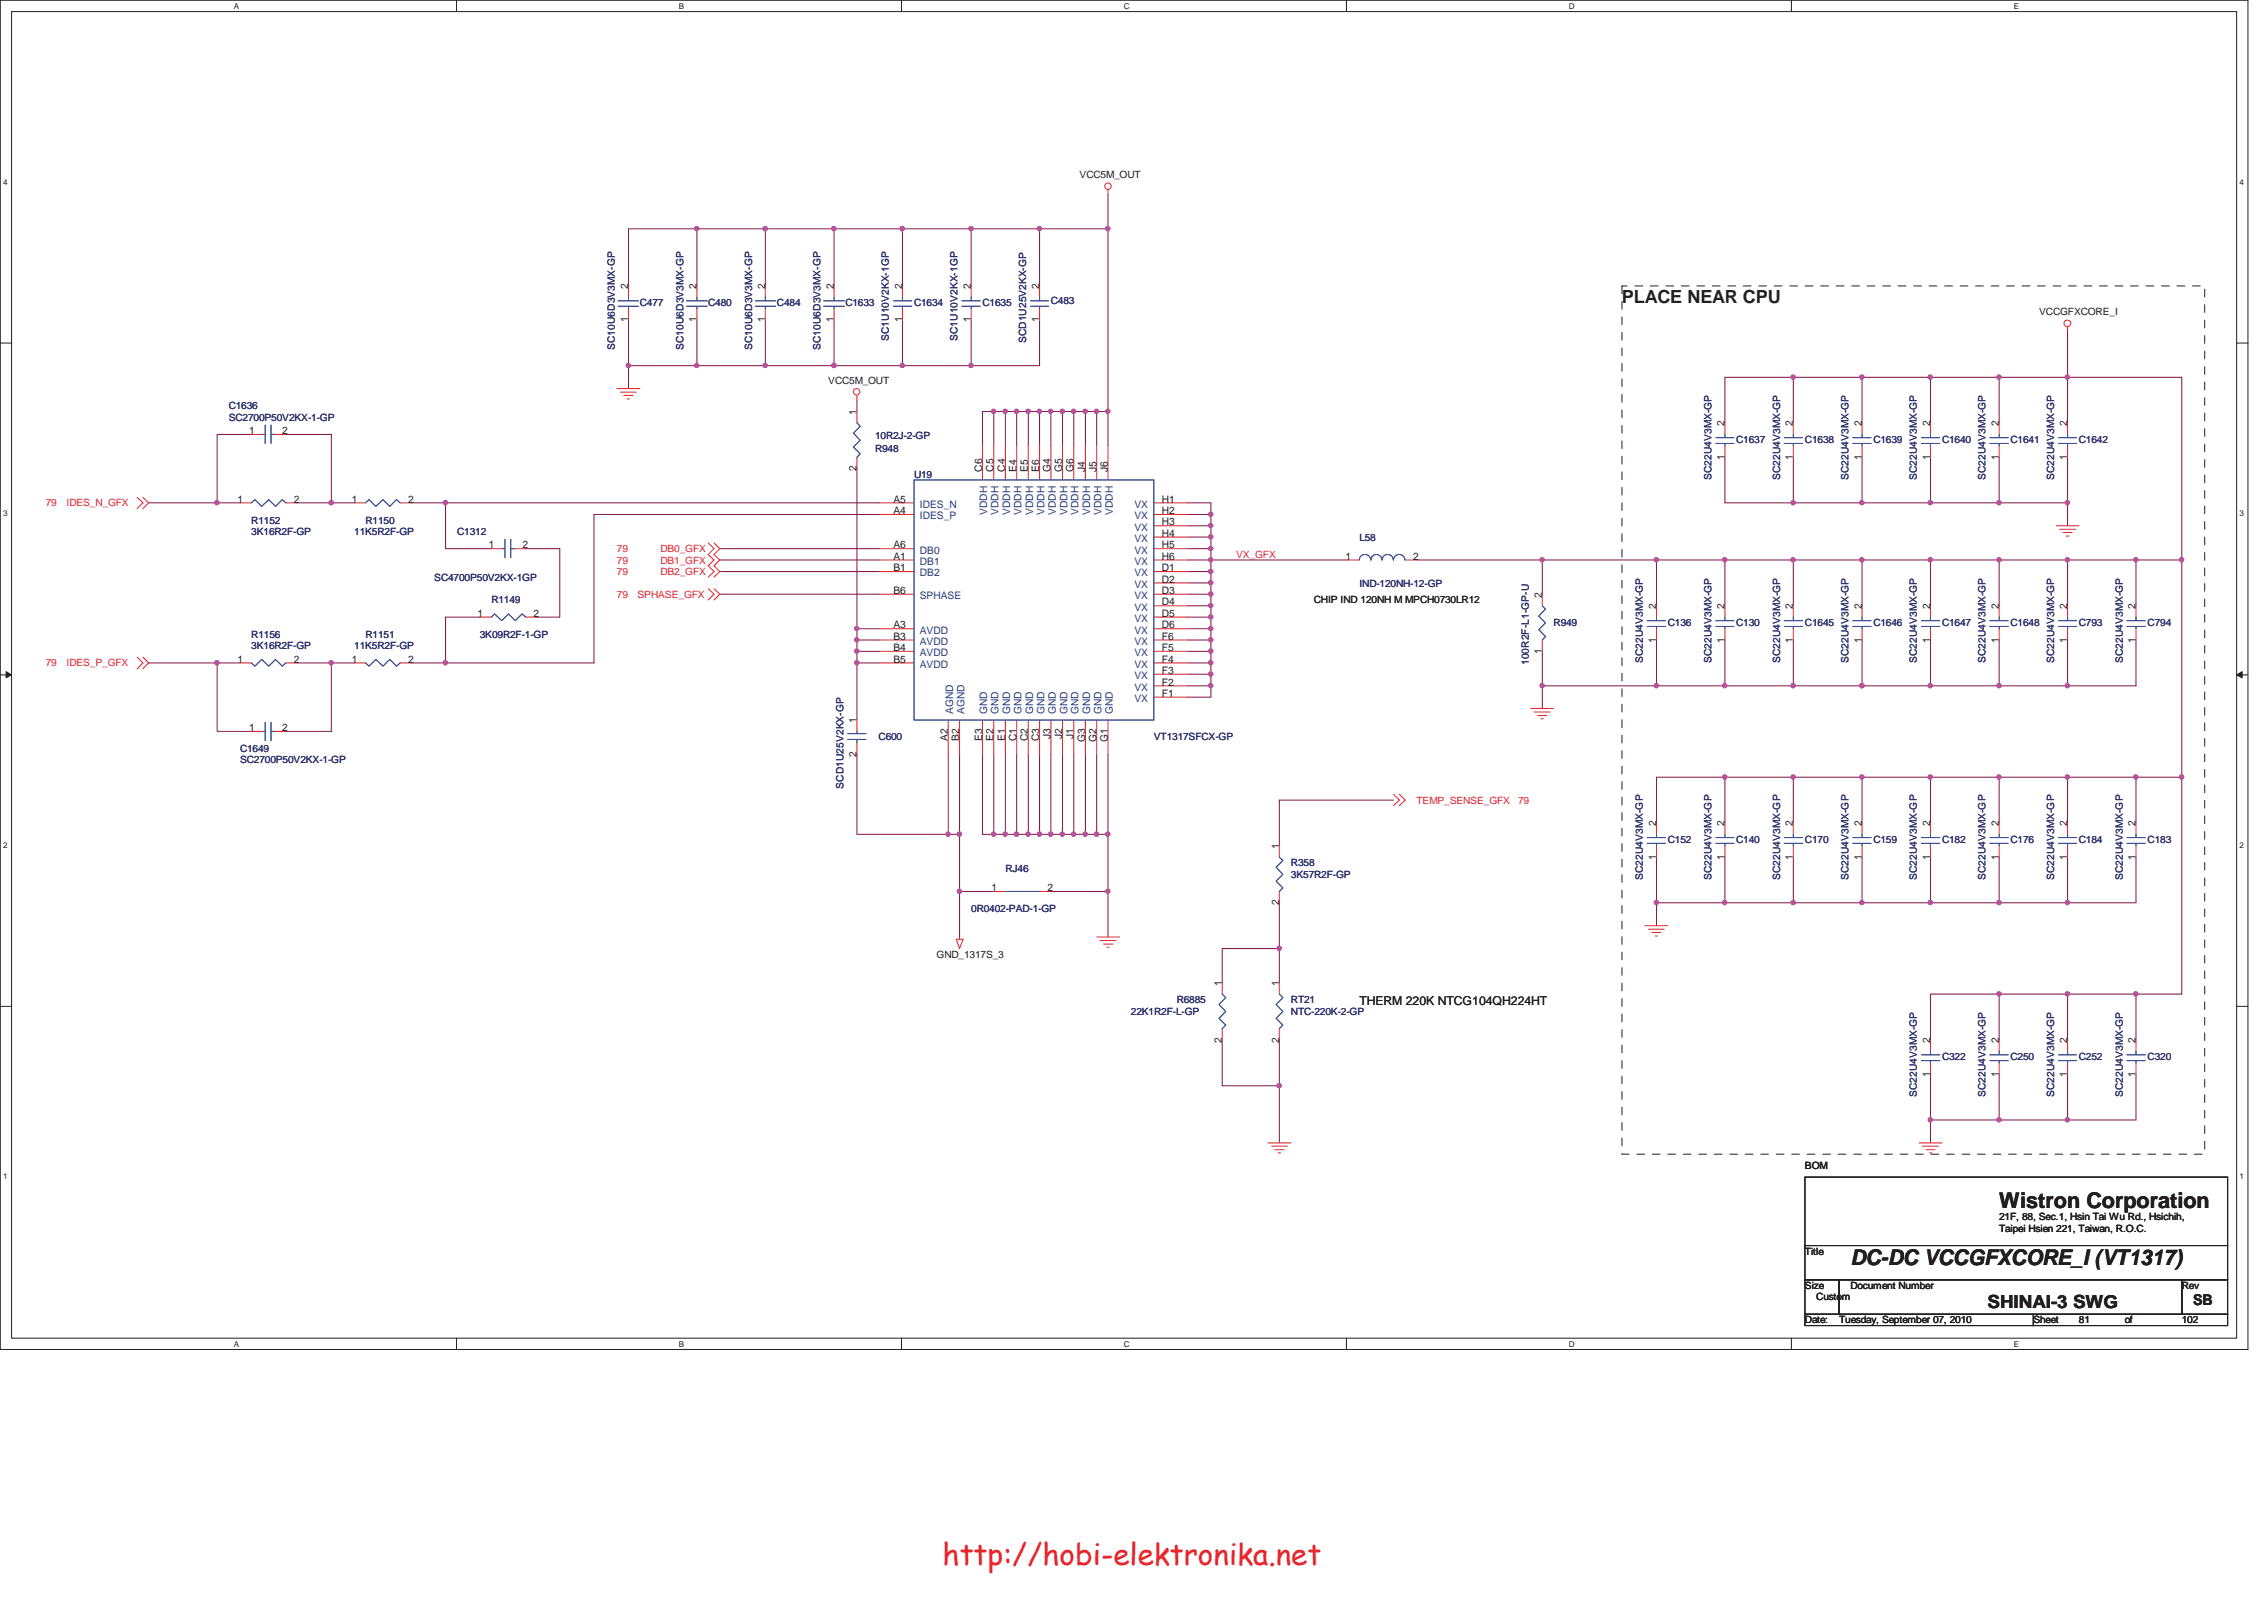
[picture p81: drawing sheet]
<svg xmlns="http://www.w3.org/2000/svg" width="297mm" height="210mm" viewBox="0 0 297 210" stroke-linecap="round" stroke-linejoin="round" font-family="sans-serif">
<defs><g id="words">
<text font-size="3.9" fill="#ed2024" x="123.7" y="205.2">http://hobi-elektronika.net</text>
<g font-size="2.8" fill="#231f20">
<text x="262.3" y="158.5">Wistron Corporation</text>
<text x="242.8" y="165.9">DC-DC VCCGFXCORE_I (VT1317)</text>
</g>
<g font-size="2.4" fill="#231f20">
<text x="212.8" y="39.7">PLACE NEAR CPU</text>
<text x="260.8" y="171.6">SHINAI-3 SWG</text>
</g>
<text font-size="1.9" fill="#231f20" x="287.7" y="171.2">SB</text>
<text font-size="1.6" fill="#231f20" x="178.3" y="131.8">THERM 220K NTCG104QH224HT</text>
<g font-size="1.4" fill="#231f20">
<text x="82.4" y="37.9" transform="rotate(-90 82.4 37.9)">2</text>
<text x="91.4" y="37.9" transform="rotate(-90 91.4 37.9)">2</text>
<text x="100.4" y="37.9" transform="rotate(-90 100.4 37.9)">2</text>
<text x="109.4" y="37.9" transform="rotate(-90 109.4 37.9)">2</text>
<text x="118.4" y="37.9" transform="rotate(-90 118.4 37.9)">2</text>
<text x="127.4" y="37.9" transform="rotate(-90 127.4 37.9)">2</text>
<text x="136.4" y="37.9" transform="rotate(-90 136.4 37.9)">2</text>
<text x="82.4" y="42.3" transform="rotate(-90 82.4 42.3)">1</text>
<text x="91.4" y="42.3" transform="rotate(-90 91.4 42.3)">1</text>
<text x="100.4" y="42.3" transform="rotate(-90 100.4 42.3)">1</text>
<text x="109.4" y="42.3" transform="rotate(-90 109.4 42.3)">1</text>
<text x="118.4" y="42.3" transform="rotate(-90 118.4 42.3)">1</text>
<text x="127.4" y="42.3" transform="rotate(-90 127.4 42.3)">1</text>
<text x="136.4" y="42.3" transform="rotate(-90 136.4 42.3)">1</text>
<text x="32.7" y="56.9">1</text>
<text x="37" y="56.9">2</text>
<text x="112.4" y="54.4" transform="rotate(-90 112.4 54.4)">1</text>
<text x="226.3" y="55.9" transform="rotate(-90 226.3 55.9)">2</text>
<text x="235.2" y="55.9" transform="rotate(-90 235.2 55.9)">2</text>
<text x="244.3" y="55.9" transform="rotate(-90 244.3 55.9)">2</text>
<text x="253.2" y="55.9" transform="rotate(-90 253.2 55.9)">2</text>
<text x="262.3" y="55.9" transform="rotate(-90 262.3 55.9)">2</text>
<text x="271.2" y="55.9" transform="rotate(-90 271.2 55.9)">2</text>
<text x="31.2" y="65.9">1</text>
<text x="38.6" y="65.9">2</text>
<text x="46.1" y="65.9">1</text>
<text x="53.5" y="65.9">2</text>
<text x="112.4" y="61.8" transform="rotate(-90 112.4 61.8)">2</text>
<text x="117.2" y="65.9">A5</text>
<text x="128.9" y="61.9" transform="rotate(-90 128.9 61.9)">C6</text>
<text x="130.3" y="61.9" transform="rotate(-90 130.3 61.9)">C5</text>
<text x="131.9" y="61.9" transform="rotate(-90 131.9 61.9)">C4</text>
<text x="133.3" y="61.9" transform="rotate(-90 133.3 61.9)">E4</text>
<text x="134.9" y="61.9" transform="rotate(-90 134.9 61.9)">E5</text>
<text x="136.4" y="61.9" transform="rotate(-90 136.4 61.9)">E6</text>
<text x="137.8" y="61.9" transform="rotate(-90 137.8 61.9)">G4</text>
<text x="139.4" y="61.9" transform="rotate(-90 139.4 61.9)">G5</text>
<text x="140.8" y="61.9" transform="rotate(-90 140.8 61.9)">G6</text>
<text x="142.4" y="61.9" transform="rotate(-90 142.4 61.9)">J4</text>
<text x="143.8" y="61.9" transform="rotate(-90 143.8 61.9)">J5</text>
<text x="145.3" y="61.9" transform="rotate(-90 145.3 61.9)">J6</text>
<text x="152.4" y="65.9">H1</text>
<text x="226.3" y="60.3" transform="rotate(-90 226.3 60.3)">1</text>
<text x="235.2" y="60.3" transform="rotate(-90 235.2 60.3)">1</text>
<text x="244.3" y="60.3" transform="rotate(-90 244.3 60.3)">1</text>
<text x="253.2" y="60.3" transform="rotate(-90 253.2 60.3)">1</text>
<text x="262.3" y="60.3" transform="rotate(-90 262.3 60.3)">1</text>
<text x="271.2" y="60.3" transform="rotate(-90 271.2 60.3)">1</text>
<text x="64.1" y="71.9">1</text>
<text x="68.5" y="71.9">2</text>
<text x="117.2" y="67.4">A4</text>
<text x="117.2" y="71.9">A6</text>
<text x="152.4" y="67.4">H2</text>
<text x="152.4" y="68.9">H3</text>
<text x="152.4" y="70.4">H4</text>
<text x="152.4" y="71.9">H5</text>
<text x="117.2" y="73.4">A1</text>
<text x="117.2" y="74.9">B1</text>
<text x="117.2" y="77.9">B6</text>
<text x="152.4" y="74.9">D1</text>
<text x="152.4" y="76.4">D2</text>
<text x="152.4" y="77.9">D3</text>
<text x="152.4" y="73.4">H6</text>
<text x="176.5" y="73.4">1</text>
<text x="185.4" y="73.4">2</text>
<text x="62.7" y="80.9">1</text>
<text x="70" y="80.9">2</text>
<text x="117.2" y="82.4">A3</text>
<text x="117.2" y="83.9">B3</text>
<text x="152.4" y="79.4">D4</text>
<text x="152.4" y="80.9">D5</text>
<text x="152.4" y="82.4">D6</text>
<text x="152.4" y="83.9">F6</text>
<text x="202.3" y="78.4" transform="rotate(-90 202.3 78.4)">2</text>
<text x="217.3" y="79.9" transform="rotate(-90 217.3 79.9)">2</text>
<text x="226.3" y="79.9" transform="rotate(-90 226.3 79.9)">2</text>
<text x="235.2" y="79.9" transform="rotate(-90 235.2 79.9)">2</text>
<text x="244.3" y="79.9" transform="rotate(-90 244.3 79.9)">2</text>
<text x="253.2" y="79.9" transform="rotate(-90 253.2 79.9)">2</text>
<text x="262.3" y="79.9" transform="rotate(-90 262.3 79.9)">2</text>
<text x="271.2" y="79.9" transform="rotate(-90 271.2 79.9)">2</text>
<text x="280.2" y="79.9" transform="rotate(-90 280.2 79.9)">2</text>
<text x="31.2" y="86.9">1</text>
<text x="38.6" y="86.9">2</text>
<text x="46.1" y="86.9">1</text>
<text x="53.5" y="86.9">2</text>
<text x="117.2" y="85.4">B4</text>
<text x="117.2" y="86.9">B5</text>
<text x="152.4" y="89.9">F2</text>
<text x="152.4" y="88.4">F3</text>
<text x="152.4" y="86.9">F4</text>
<text x="152.4" y="85.4">F5</text>
<text x="202.3" y="85.8" transform="rotate(-90 202.3 85.8)">1</text>
<text x="217.3" y="84.3" transform="rotate(-90 217.3 84.3)">1</text>
<text x="226.3" y="84.3" transform="rotate(-90 226.3 84.3)">1</text>
<text x="235.2" y="84.3" transform="rotate(-90 235.2 84.3)">1</text>
<text x="244.3" y="84.3" transform="rotate(-90 244.3 84.3)">1</text>
<text x="253.2" y="84.3" transform="rotate(-90 253.2 84.3)">1</text>
<text x="262.3" y="84.3" transform="rotate(-90 262.3 84.3)">1</text>
<text x="271.2" y="84.3" transform="rotate(-90 271.2 84.3)">1</text>
<text x="280.2" y="84.3" transform="rotate(-90 280.2 84.3)">1</text>
<text x="32.7" y="95.9">1</text>
<text x="37" y="95.9">2</text>
<text x="112.4" y="94.9" transform="rotate(-90 112.4 94.9)">1</text>
<text x="152.4" y="91.4">F1</text>
<text x="112.4" y="99.3" transform="rotate(-90 112.4 99.3)">2</text>
<text x="124.4" y="97.2" transform="rotate(-90 124.4 97.2)">A2</text>
<text x="125.9" y="97.2" transform="rotate(-90 125.9 97.2)">B2</text>
<text x="128.9" y="97.2" transform="rotate(-90 128.9 97.2)">E3</text>
<text x="130.3" y="97.2" transform="rotate(-90 130.3 97.2)">E2</text>
<text x="131.9" y="97.2" transform="rotate(-90 131.9 97.2)">E1</text>
<text x="133.3" y="97.2" transform="rotate(-90 133.3 97.2)">C1</text>
<text x="134.9" y="97.2" transform="rotate(-90 134.9 97.2)">C2</text>
<text x="136.4" y="97.2" transform="rotate(-90 136.4 97.2)">C3</text>
<text x="137.8" y="96.9" transform="rotate(-90 137.8 96.9)">J3</text>
<text x="139.4" y="96.9" transform="rotate(-90 139.4 96.9)">J2</text>
<text x="140.8" y="96.9" transform="rotate(-90 140.8 96.9)">J1</text>
<text x="142.4" y="97.3" transform="rotate(-90 142.4 97.3)">G3</text>
<text x="143.8" y="97.3" transform="rotate(-90 143.8 97.3)">G2</text>
<text x="145.3" y="97.3" transform="rotate(-90 145.3 97.3)">G1</text>
<text x="167.8" y="111.4" transform="rotate(-90 167.8 111.4)">1</text>
<text x="217.3" y="112.7" transform="rotate(-90 217.3 112.7)">1</text>
<text x="217.3" y="108.4" transform="rotate(-90 217.3 108.4)">2</text>
<text x="226.3" y="112.7" transform="rotate(-90 226.3 112.7)">1</text>
<text x="226.3" y="108.4" transform="rotate(-90 226.3 108.4)">2</text>
<text x="235.2" y="112.7" transform="rotate(-90 235.2 112.7)">1</text>
<text x="235.2" y="108.4" transform="rotate(-90 235.2 108.4)">2</text>
<text x="244.3" y="112.7" transform="rotate(-90 244.3 112.7)">1</text>
<text x="244.3" y="108.4" transform="rotate(-90 244.3 108.4)">2</text>
<text x="253.2" y="112.7" transform="rotate(-90 253.2 112.7)">1</text>
<text x="253.2" y="108.4" transform="rotate(-90 253.2 108.4)">2</text>
<text x="262.3" y="112.7" transform="rotate(-90 262.3 112.7)">1</text>
<text x="262.3" y="108.4" transform="rotate(-90 262.3 108.4)">2</text>
<text x="271.2" y="112.7" transform="rotate(-90 271.2 112.7)">1</text>
<text x="271.2" y="108.4" transform="rotate(-90 271.2 108.4)">2</text>
<text x="280.2" y="112.7" transform="rotate(-90 280.2 112.7)">1</text>
<text x="280.2" y="108.4" transform="rotate(-90 280.2 108.4)">2</text>
<text x="130.1" y="116.9">1</text>
<text x="137.5" y="116.9">2</text>
<text x="167.8" y="118.7" transform="rotate(-90 167.8 118.7)">2</text>
<text x="160.3" y="129.3" transform="rotate(-90 160.3 129.3)">1</text>
<text x="167.8" y="129.3" transform="rotate(-90 167.8 129.3)">1</text>
<text x="160.3" y="136.7" transform="rotate(-90 160.3 136.7)">2</text>
<text x="167.8" y="136.7" transform="rotate(-90 167.8 136.7)">2</text>
<text x="253.2" y="136.8" transform="rotate(-90 253.2 136.8)">2</text>
<text x="262.3" y="136.8" transform="rotate(-90 262.3 136.8)">2</text>
<text x="271.2" y="136.8" transform="rotate(-90 271.2 136.8)">2</text>
<text x="280.2" y="136.8" transform="rotate(-90 280.2 136.8)">2</text>
<text x="253.2" y="141.2" transform="rotate(-90 253.2 141.2)">1</text>
<text x="262.3" y="141.2" transform="rotate(-90 262.3 141.2)">1</text>
<text x="271.2" y="141.2" transform="rotate(-90 271.2 141.2)">1</text>
<text x="280.2" y="141.2" transform="rotate(-90 280.2 141.2)">1</text>
</g>
<g font-size="1.4" fill="#1d437e">
<text x="120.7" y="68.1">IDES_P</text>
<text x="120.7" y="66.6">IDES_N</text>
<text x="129.5" y="67.5" transform="rotate(-90 129.5 67.5)">VDDH</text>
<text x="131" y="67.5" transform="rotate(-90 131 67.5)">VDDH</text>
<text x="132.5" y="67.5" transform="rotate(-90 132.5 67.5)">VDDH</text>
<text x="134" y="67.5" transform="rotate(-90 134 67.5)">VDDH</text>
<text x="135.5" y="67.5" transform="rotate(-90 135.5 67.5)">VDDH</text>
<text x="137" y="67.5" transform="rotate(-90 137 67.5)">VDDH</text>
<text x="138.5" y="67.5" transform="rotate(-90 138.5 67.5)">VDDH</text>
<text x="140" y="67.5" transform="rotate(-90 140 67.5)">VDDH</text>
<text x="141.5" y="67.5" transform="rotate(-90 141.5 67.5)">VDDH</text>
<text x="143" y="67.5" transform="rotate(-90 143 67.5)">VDDH</text>
<text x="144.5" y="67.5" transform="rotate(-90 144.5 67.5)">VDDH</text>
<text x="146" y="67.5" transform="rotate(-90 146 67.5)">VDDH</text>
<text x="148.8" y="66.6">VX</text>
<text x="148.8" y="68.1">VX</text>
<text x="148.8" y="69.6">VX</text>
<text x="148.8" y="71.1">VX</text>
<text x="120.7" y="74.1">DB1</text>
<text x="120.7" y="72.6">DB0</text>
<text x="120.7" y="75.6">DB2</text>
<text x="148.8" y="75.6">VX</text>
<text x="148.8" y="77.1">VX</text>
<text x="148.8" y="72.6">VX</text>
<text x="148.8" y="74.1">VX</text>
<text x="120.7" y="83.1">AVDD</text>
<text x="120.7" y="78.6">SPHASE</text>
<text x="148.8" y="78.6">VX</text>
<text x="148.8" y="80.1">VX</text>
<text x="148.8" y="81.6">VX</text>
<text x="148.8" y="83.1">VX</text>
<text x="120.7" y="84.6">AVDD</text>
<text x="120.7" y="86.1">AVDD</text>
<text x="120.7" y="87.6">AVDD</text>
<text x="148.8" y="89.1">VX</text>
<text x="148.8" y="87.6">VX</text>
<text x="148.8" y="86.1">VX</text>
<text x="148.8" y="84.6">VX</text>
<text x="125" y="93.7" transform="rotate(-90 125 93.7)">AGND</text>
<text x="126.5" y="93.7" transform="rotate(-90 126.5 93.7)">AGND</text>
<text x="129.5" y="93.7" transform="rotate(-90 129.5 93.7)">GND</text>
<text x="131" y="93.7" transform="rotate(-90 131 93.7)">GND</text>
<text x="132.5" y="93.7" transform="rotate(-90 132.5 93.7)">GND</text>
<text x="134" y="93.7" transform="rotate(-90 134 93.7)">GND</text>
<text x="135.5" y="93.7" transform="rotate(-90 135.5 93.7)">GND</text>
<text x="137" y="93.7" transform="rotate(-90 137 93.7)">GND</text>
<text x="138.5" y="93.7" transform="rotate(-90 138.5 93.7)">GND</text>
<text x="140" y="93.7" transform="rotate(-90 140 93.7)">GND</text>
<text x="141.5" y="93.7" transform="rotate(-90 141.5 93.7)">GND</text>
<text x="143" y="93.7" transform="rotate(-90 143 93.7)">GND</text>
<text x="144.5" y="93.7" transform="rotate(-90 144.5 93.7)">GND</text>
<text x="146" y="93.7" transform="rotate(-90 146 93.7)">GND</text>
<text x="148.8" y="92.1">VX</text>
<text x="148.8" y="90.6">VX</text>
</g>
<g font-size="1.3" fill="#231f20">
<text x="141.6" y="23.4">VCC5M_OUT</text>
<text x="267.5" y="41.4">VCCGFXCORE_I</text>
<text x="108.7" y="50.4">VCC5M_OUT</text>
<text x="172.4" y="79.1">CHIP IND 120NH M MPCH0730LR12</text>
<text x="122.9" y="125.6">GND_1317S_3</text>
<text x="236.8" y="153.3">BOM</text>
<text x="262.3" y="160.1">21F, 88, Sec.1, Hsin Tai Wu Rd., Hsichih,</text>
<text x="262.3" y="161.6">Taipei Hsien 221, Taiwan, R.O.C.</text>
<text x="236.8" y="164.5">Title</text>
<text x="236.8" y="169">Size</text>
<text x="236.8" y="173.6">Date:</text>
<text x="238.3" y="170.6">Custom</text>
<text x="241.3" y="173.6">Tuesday, September 07, 2010</text>
<text x="242.8" y="169">Document Number</text>
<text x="266.8" y="173.6">Sheet</text>
<text x="272.8" y="173.6">81</text>
<text x="278.8" y="173.6">of</text>
<text x="286.2" y="169">Rev</text>
<text x="286.3" y="173.6">102</text>
</g>
<g font-size="1.3" fill="#2d2d72">
<text x="83.9" y="40.2">C477</text>
<text x="92.9" y="40.2">C480</text>
<text x="101.9" y="40.2">C484</text>
<text x="110.9" y="40.2">C1633</text>
<text x="119.9" y="40.2">C1634</text>
<text x="128.9" y="40.2">C1635</text>
<text x="137.9" y="39.9">C483</text>
<text x="80.7" y="45.9" transform="rotate(-90 80.7 45.9)">SC10U6D3V3MX-GP</text>
<text x="89.7" y="45.9" transform="rotate(-90 89.7 45.9)">SC10U6D3V3MX-GP</text>
<text x="98.7" y="45.9" transform="rotate(-90 98.7 45.9)">SC10U6D3V3MX-GP</text>
<text x="107.7" y="45.9" transform="rotate(-90 107.7 45.9)">SC10U6D3V3MX-GP</text>
<text x="116.6" y="44.7" transform="rotate(-90 116.6 44.7)">SC1U10V2KX-1GP</text>
<text x="125.6" y="44.7" transform="rotate(-90 125.6 44.7)">SC1U10V2KX-1GP</text>
<text x="134.6" y="45" transform="rotate(-90 134.6 45)">SCD1U25V2KX-GP</text>
<text x="30" y="53.7">C1636</text>
<text x="30" y="55.2">SC2700P50V2KX-1-GP</text>
<text x="114.8" y="59.3">R948</text>
<text x="114.8" y="57.6">10R2J-2-GP</text>
<text x="227.8" y="58.2">C1637</text>
<text x="236.8" y="58.2">C1638</text>
<text x="245.8" y="58.2">C1639</text>
<text x="254.8" y="58.2">C1640</text>
<text x="263.8" y="58.2">C1641</text>
<text x="272.8" y="58.2">C1642</text>
<text x="119.9" y="62.6">U19</text>
<text x="224.5" y="62.9" transform="rotate(-90 224.5 62.9)">SC22U4V3MX-GP</text>
<text x="233.5" y="62.9" transform="rotate(-90 233.5 62.9)">SC22U4V3MX-GP</text>
<text x="242.5" y="62.9" transform="rotate(-90 242.5 62.9)">SC22U4V3MX-GP</text>
<text x="251.5" y="62.9" transform="rotate(-90 251.5 62.9)">SC22U4V3MX-GP</text>
<text x="260.5" y="62.9" transform="rotate(-90 260.5 62.9)">SC22U4V3MX-GP</text>
<text x="269.5" y="62.9" transform="rotate(-90 269.5 62.9)">SC22U4V3MX-GP</text>
<text x="33" y="68.7">R1152</text>
<text x="33" y="70.1">3K16R2F-GP</text>
<text x="46.5" y="70.1">11K5R2F-GP</text>
<text x="48" y="68.7">R1150</text>
<text x="60" y="70.1">C1312</text>
<text x="178.3" y="70.9">L58</text>
<text x="57" y="76.2">SC4700P50V2KX-1GP</text>
<text x="178.3" y="77">IND-120NH-12-GP</text>
<text x="33" y="83.6">R1156</text>
<text x="48" y="83.6">R1151</text>
<text x="62.9" y="83.6">3K09R2F-1-GP</text>
<text x="64.5" y="79.1">R1149</text>
<text x="203.8" y="82.1">R949</text>
<text x="218.8" y="82.1">C136</text>
<text x="227.8" y="82.1">C130</text>
<text x="236.8" y="82.1">C1645</text>
<text x="245.8" y="82.1">C1646</text>
<text x="254.8" y="82.1">C1647</text>
<text x="263.8" y="82.1">C1648</text>
<text x="272.8" y="82.1">C793</text>
<text x="281.8" y="82.1">C794</text>
<text x="33" y="85.1">3K16R2F-GP</text>
<text x="46.5" y="85.1">11K5R2F-GP</text>
<text x="200.6" y="87.2" transform="rotate(-90 200.6 87.2)">100R2F-L1-GP-U</text>
<text x="215.6" y="86.9" transform="rotate(-90 215.6 86.9)">SC22U4V3MX-GP</text>
<text x="224.5" y="86.9" transform="rotate(-90 224.5 86.9)">SC22U4V3MX-GP</text>
<text x="233.5" y="86.9" transform="rotate(-90 233.5 86.9)">SC22U4V3MX-GP</text>
<text x="242.5" y="86.9" transform="rotate(-90 242.5 86.9)">SC22U4V3MX-GP</text>
<text x="251.5" y="86.9" transform="rotate(-90 251.5 86.9)">SC22U4V3MX-GP</text>
<text x="260.5" y="86.9" transform="rotate(-90 260.5 86.9)">SC22U4V3MX-GP</text>
<text x="269.5" y="86.9" transform="rotate(-90 269.5 86.9)">SC22U4V3MX-GP</text>
<text x="278.5" y="86.9" transform="rotate(-90 278.5 86.9)">SC22U4V3MX-GP</text>
<text x="31.5" y="98.6">C1649</text>
<text x="31.5" y="100.1">SC2700P50V2KX-1-GP</text>
<text x="115.3" y="97.1">C600</text>
<text x="151.4" y="97.1">VT1317SFCX-GP</text>
<text x="110.7" y="103.4" transform="rotate(-90 110.7 103.4)">SCD1U25V2KX-GP</text>
<text x="169.4" y="113.6">R358</text>
<text x="218.8" y="110.6">C152</text>
<text x="227.8" y="110.6">C140</text>
<text x="236.8" y="110.6">C170</text>
<text x="245.8" y="110.6">C159</text>
<text x="254.8" y="110.6">C182</text>
<text x="263.8" y="110.6">C176</text>
<text x="272.8" y="110.6">C184</text>
<text x="281.8" y="110.6">C183</text>
<text x="127.4" y="119.6">0R0402-PAD-1-GP</text>
<text x="131.9" y="114.3">RJ46</text>
<text x="169.4" y="115.1">3K57R2F-GP</text>
<text x="215.6" y="115.4" transform="rotate(-90 215.6 115.4)">SC22U4V3MX-GP</text>
<text x="224.5" y="115.4" transform="rotate(-90 224.5 115.4)">SC22U4V3MX-GP</text>
<text x="233.5" y="115.4" transform="rotate(-90 233.5 115.4)">SC22U4V3MX-GP</text>
<text x="242.5" y="115.4" transform="rotate(-90 242.5 115.4)">SC22U4V3MX-GP</text>
<text x="251.5" y="115.4" transform="rotate(-90 251.5 115.4)">SC22U4V3MX-GP</text>
<text x="260.5" y="115.4" transform="rotate(-90 260.5 115.4)">SC22U4V3MX-GP</text>
<text x="269.5" y="115.4" transform="rotate(-90 269.5 115.4)">SC22U4V3MX-GP</text>
<text x="278.5" y="115.4" transform="rotate(-90 278.5 115.4)">SC22U4V3MX-GP</text>
<text x="154.4" y="131.6">R6885</text>
<text x="169.4" y="131.6">RT21</text>
<text x="148.4" y="133.1">22K1R2F-L-GP</text>
<text x="169.4" y="133.1">NTC-220K-2-GP</text>
<text x="251.5" y="143.9" transform="rotate(-90 251.5 143.9)">SC22U4V3MX-GP</text>
<text x="254.8" y="139.1">C322</text>
<text x="260.5" y="143.9" transform="rotate(-90 260.5 143.9)">SC22U4V3MX-GP</text>
<text x="263.8" y="139.1">C250</text>
<text x="269.5" y="143.9" transform="rotate(-90 269.5 143.9)">SC22U4V3MX-GP</text>
<text x="272.8" y="139.1">C252</text>
<text x="278.5" y="143.9" transform="rotate(-90 278.5 143.9)">SC22U4V3MX-GP</text>
<text x="281.8" y="139.1">C320</text>
</g>
<g font-size="1.3" fill="#ec2426">
<text x="6" y="66.4">79</text>
<text x="8.7" y="66.4">IDES_N_GFX</text>
<text x="80.9" y="72.4">79</text>
<text x="80.9" y="73.9">79</text>
<text x="80.9" y="75.4">79</text>
<text x="86.7" y="72.4">DB0_GFX</text>
<text x="86.7" y="73.9">DB1_GFX</text>
<text x="86.7" y="75.4">DB2_GFX</text>
<text x="162.2" y="73.1">VX_GFX</text>
<text x="80.9" y="78.4">79</text>
<text x="83.6" y="78.4">SPHASE_GFX</text>
<text x="6" y="87.4">79</text>
<text x="8.7" y="87.4">IDES_P_GFX</text>
<text x="185.8" y="105.5">TEMP_SENSE_GFX</text>
<text x="199.2" y="105.5">79</text>
</g>
<g font-size="1.1" fill="#231f20">
<text x="30.7" y="1.2">A</text>
<text x="89.1" y="1.2">B</text>
<text x="147.4" y="1.2">C</text>
<text x="205.8" y="1.2">D</text>
<text x="264.2" y="1.2">E</text>
<text x=".4" y="24.2">4</text>
<text x="293.8" y="24.2">4</text>
<text x=".4" y="67.7">3</text>
<text x="293.8" y="67.7">3</text>
<text x=".4" y="111.2">2</text>
<text x="293.8" y="111.2">2</text>
<text x=".4" y="154.7">1</text>
<text x="293.8" y="154.7">1</text>
<text x="30.7" y="176.7">A</text>
<text x="89.1" y="176.7">B</text>
<text x="147.4" y="176.7">C</text>
<text x="205.8" y="176.7">D</text>
<text x="264.2" y="176.7">E</text>
</g>
</g></defs>
<path d="M0 0h294.9v177h-294.9zM1.5 1.5h292v174h-292z" fill="none" stroke="#231f20" stroke-width=".13"/>
<g fill="#fff">
<path d="M30.7 .2h.7v1.2h-.7z"/>
<path d="M30.7 175.7h.7v1.2h-.7z"/>
</g>
<path d="M59.9 0v1.5M59.9 175.5v1.5" fill="none" stroke="#231f20" stroke-width=".13"/>
<g fill="#fff">
<path d="M89.1 .2h.7v1.2h-.7z"/>
<path d="M89.1 175.7h.7v1.2h-.7z"/>
</g>
<path d="M118.3 0v1.5M118.3 175.5v1.5" fill="none" stroke="#231f20" stroke-width=".13"/>
<g fill="#fff">
<path d="M147.4 .2h.8v1.2h-.8z"/>
<path d="M147.4 175.7h.8v1.2h-.8z"/>
</g>
<path d="M176.7 0v1.5M176.7 175.5v1.5" fill="none" stroke="#231f20" stroke-width=".13"/>
<g fill="#fff">
<path d="M205.8 .2h.8v1.2h-.8z"/>
<path d="M205.8 175.7h.8v1.2h-.8z"/>
</g>
<path d="M235 0v1.5M235 175.5v1.5" fill="none" stroke="#231f20" stroke-width=".13"/>
<g fill="#fff">
<path d="M264.2 .2h.7v1.2h-.7z"/>
<path d="M264.2 175.7h.7v1.2h-.7z"/>
<path d="M.4 23.2h.6v1.2h-.6z"/>
<path d="M293.8 23.2h.6v1.2h-.6z"/>
<path d="M.4 66.7h.6v1.2h-.6z"/>
<path d="M293.8 66.7h.6v1.2h-.6z"/>
</g>
<path d="M0 45h1.5M293.5 45h1.4" fill="none" stroke="#231f20" stroke-width=".13"/>
<g fill="#fff">
<path d="M.4 110.2h.6v1.2h-.6z"/>
<path d="M293.8 110.2h.6v1.2h-.6z"/>
</g>
<path d="M0 88.5h1.5M293.5 88.5h1.4" fill="none" stroke="#231f20" stroke-width=".13"/>
<path d="M.8 88.1l.7 .4-.7 .4z" fill="#231f20"/>
<path d="M.8 88.1l.7 .4-.7 .4z" fill="none" stroke="#231f20" stroke-width=".13"/>
<path d="M293.5 88.5l.7-.4v.8z" fill="#231f20"/>
<path d="M293.5 88.5l.7-.4v.8z" fill="none" stroke="#231f20" stroke-width=".13"/>
<g fill="#fff">
<path d="M.4 153.7h.6v1.2h-.6z"/>
<path d="M293.8 153.7h.6v1.2h-.6z"/>
</g>
<path d="M0 132h1.5M293.5 132h1.4" fill="none" stroke="#231f20" stroke-width=".13"/>
<path d="M112.4 52.5v1.5M112.4 61.5v22.4M112.4 82.5h3M130.4 116.9h-4.5v6M145.4 116.9v6" fill="none" stroke="#7f1542" stroke-width=".13"/>
<circle cx="112.4" cy="82.4" r=".29" fill="#b8529f"/>
<circle cx="112.4" cy="82.4" r=".29" fill="none" stroke="#b8529f" stroke-width=".13"/>
<path d="M112.4 83.9h3M112.4 85.4h3M115.4 86.9h-3v7.5" fill="none" stroke="#7f1542" stroke-width=".13"/>
<circle cx="112.4" cy="86.9" r=".29" fill="#b8529f"/>
<circle cx="112.4" cy="86.9" r=".29" fill="none" stroke="#b8529f" stroke-width=".13"/>
<path d="M112.4 83.9v1.5" fill="none" stroke="#7f1542" stroke-width=".13"/>
<circle cx="112.4" cy="83.9" r=".29" fill="#b8529f"/>
<circle cx="112.4" cy="83.9" r=".29" fill="none" stroke="#b8529f" stroke-width=".13"/>
<path d="M112.4 85.4v1.5" fill="none" stroke="#7f1542" stroke-width=".13"/>
<circle cx="112.4" cy="85.4" r=".29" fill="#b8529f"/>
<circle cx="112.4" cy="85.4" r=".29" fill="none" stroke="#b8529f" stroke-width=".13"/>
<path d="M128.9 98.9v10.5M130.4 98.9v10.5M131.9 98.9v10.5M133.4 98.9v10.5M134.9 98.9v10.5" fill="none" stroke="#7f1542" stroke-width=".13"/>
<circle cx="134.9" cy="109.4" r=".29" fill="#b8529f"/>
<circle cx="134.9" cy="109.4" r=".29" fill="none" stroke="#b8529f" stroke-width=".13"/>
<path d="M136.4 98.9v10.5" fill="none" stroke="#7f1542" stroke-width=".13"/>
<circle cx="136.4" cy="109.4" r=".29" fill="#b8529f"/>
<circle cx="136.4" cy="109.4" r=".29" fill="none" stroke="#b8529f" stroke-width=".13"/>
<path d="M137.9 98.9v10.5" fill="none" stroke="#7f1542" stroke-width=".13"/>
<circle cx="137.8" cy="109.4" r=".29" fill="#b8529f"/>
<circle cx="137.8" cy="109.4" r=".29" fill="none" stroke="#b8529f" stroke-width=".13"/>
<path d="M139.4 98.9v10.5M140.9 98.9v10.5M143.9 98.9v10.5M145.4 98.9v10.5" fill="none" stroke="#7f1542" stroke-width=".13"/>
<circle cx="143.9" cy="109.4" r=".29" fill="#b8529f"/>
<circle cx="143.9" cy="109.4" r=".29" fill="none" stroke="#b8529f" stroke-width=".13"/>
<path d="M142.4 98.9v10.5" fill="none" stroke="#7f1542" stroke-width=".13"/>
<circle cx="142.4" cy="109.4" r=".29" fill="#b8529f"/>
<circle cx="142.4" cy="109.4" r=".29" fill="none" stroke="#b8529f" stroke-width=".13"/>
<path d="M128.9 109.4h1.5M131.9 109.4h1.5M134.9 109.4h1.5" fill="none" stroke="#7f1542" stroke-width=".13"/>
<circle cx="131.9" cy="109.4" r=".29" fill="#b8529f"/>
<circle cx="131.9" cy="109.4" r=".29" fill="none" stroke="#b8529f" stroke-width=".13"/>
<path d="M130.4 109.4h1.5" fill="none" stroke="#7f1542" stroke-width=".13"/>
<circle cx="130.4" cy="109.4" r=".29" fill="#b8529f"/>
<circle cx="130.4" cy="109.4" r=".29" fill="none" stroke="#b8529f" stroke-width=".13"/>
<path d="M139.4 109.4h1.5M143.9 109.4h1.5" fill="none" stroke="#7f1542" stroke-width=".13"/>
<circle cx="139.4" cy="109.4" r=".29" fill="#b8529f"/>
<circle cx="139.4" cy="109.4" r=".29" fill="none" stroke="#b8529f" stroke-width=".13"/>
<path d="M137.9 109.4h1.5M145.4 109.4v7.5" fill="none" stroke="#7f1542" stroke-width=".13"/>
<circle cx="145.3" cy="116.9" r=".29" fill="#b8529f"/>
<circle cx="145.3" cy="116.9" r=".29" fill="none" stroke="#b8529f" stroke-width=".13"/>
<circle cx="145.3" cy="109.4" r=".29" fill="#b8529f"/>
<circle cx="145.3" cy="109.4" r=".29" fill="none" stroke="#b8529f" stroke-width=".13"/>
<path d="M112.4 98.9v10.5M125.9 98.9v10.5h-1.5M137.9 116.9h7.5" fill="none" stroke="#7f1542" stroke-width=".13"/>
<circle cx="124.4" cy="109.4" r=".29" fill="#b8529f"/>
<circle cx="124.4" cy="109.4" r=".29" fill="none" stroke="#b8529f" stroke-width=".13"/>
<path d="M58.5 66h56.9M94.4 72h21M94.4 73.4h21M94.4 75h21M94.4 77.9h21" fill="none" stroke="#7f1542" stroke-width=".13"/>
<circle cx="58.4" cy="65.9" r=".29" fill="#b8529f"/>
<circle cx="58.4" cy="65.9" r=".29" fill="none" stroke="#b8529f" stroke-width=".13"/>
<path d="M115.4 67.5h-37.5v19.4h-19.4" fill="none" stroke="#7f1542" stroke-width=".13"/>
<circle cx="58.4" cy="86.9" r=".29" fill="#b8529f"/>
<circle cx="58.4" cy="86.9" r=".29" fill="none" stroke="#b8529f" stroke-width=".13"/>
<path d="M37.5 57h6v9M19.5 66h9M54 66h4.5v6h6M69 72h4.4v8.9h-3M19.5 86.9h9M39 86.9h4.5M62.9 80.9h-4.4v6h-4.5" fill="none" stroke="#7f1542" stroke-width=".13"/>
<circle cx="43.4" cy="65.9" r=".29" fill="#b8529f"/>
<circle cx="43.4" cy="65.9" r=".29" fill="none" stroke="#b8529f" stroke-width=".13"/>
<path d="M33 57h-4.5v9M39 66h4.5" fill="none" stroke="#7f1542" stroke-width=".13"/>
<circle cx="28.5" cy="65.9" r=".29" fill="#b8529f"/>
<circle cx="28.5" cy="65.9" r=".29" fill="none" stroke="#b8529f" stroke-width=".13"/>
<path d="M28.5 86.9v9h4.5" fill="none" stroke="#7f1542" stroke-width=".13"/>
<circle cx="28.5" cy="86.9" r=".29" fill="#b8529f"/>
<circle cx="28.5" cy="86.9" r=".29" fill="none" stroke="#b8529f" stroke-width=".13"/>
<path d="M28.5 86.9h3M43.5 86.9v9h-6" fill="none" stroke="#7f1542" stroke-width=".13"/>
<circle cx="43.4" cy="86.9" r=".29" fill="#b8529f"/>
<circle cx="43.4" cy="86.9" r=".29" fill="none" stroke="#b8529f" stroke-width=".13"/>
<path d="M130.4 54v4.5M131.9 54h-3v4.5M145.4 54v4.5M28.5 66h3M43.5 66h3M43.5 86.9h3" fill="none" stroke="#7f1542" stroke-width=".13"/>
<circle cx="130.4" cy="53.9" r=".29" fill="#b8529f"/>
<circle cx="130.4" cy="53.9" r=".29" fill="none" stroke="#b8529f" stroke-width=".13"/>
<path d="M131.9 54v4.5M133.4 54v4.5" fill="none" stroke="#7f1542" stroke-width=".13"/>
<circle cx="133.4" cy="53.9" r=".29" fill="#b8529f"/>
<circle cx="133.4" cy="53.9" r=".29" fill="none" stroke="#b8529f" stroke-width=".13"/>
<path d="M134.9 54v4.5" fill="none" stroke="#7f1542" stroke-width=".13"/>
<circle cx="134.9" cy="53.9" r=".29" fill="#b8529f"/>
<circle cx="134.9" cy="53.9" r=".29" fill="none" stroke="#b8529f" stroke-width=".13"/>
<path d="M136.4 54v4.5" fill="none" stroke="#7f1542" stroke-width=".13"/>
<circle cx="136.4" cy="53.9" r=".29" fill="#b8529f"/>
<circle cx="136.4" cy="53.9" r=".29" fill="none" stroke="#b8529f" stroke-width=".13"/>
<path d="M136.4 54h1.5M143.9 54v4.5" fill="none" stroke="#7f1542" stroke-width=".13"/>
<circle cx="143.9" cy="53.9" r=".29" fill="#b8529f"/>
<circle cx="143.9" cy="53.9" r=".29" fill="none" stroke="#b8529f" stroke-width=".13"/>
<path d="M142.4 54v4.5M143.9 54h1.5" fill="none" stroke="#7f1542" stroke-width=".13"/>
<circle cx="142.4" cy="53.9" r=".29" fill="#b8529f"/>
<circle cx="142.4" cy="53.9" r=".29" fill="none" stroke="#b8529f" stroke-width=".13"/>
<path d="M140.9 54v4.5" fill="none" stroke="#7f1542" stroke-width=".13"/>
<circle cx="140.9" cy="53.9" r=".29" fill="#b8529f"/>
<circle cx="140.9" cy="53.9" r=".29" fill="none" stroke="#b8529f" stroke-width=".13"/>
<path d="M139.4 54v4.5" fill="none" stroke="#7f1542" stroke-width=".13"/>
<circle cx="139.4" cy="53.9" r=".29" fill="#b8529f"/>
<circle cx="139.4" cy="53.9" r=".29" fill="none" stroke="#b8529f" stroke-width=".13"/>
<path d="M137.9 54v4.5" fill="none" stroke="#7f1542" stroke-width=".13"/>
<circle cx="137.8" cy="53.9" r=".29" fill="#b8529f"/>
<circle cx="137.8" cy="53.9" r=".29" fill="none" stroke="#b8529f" stroke-width=".13"/>
<path d="M145.4 30v24M140.9 54h1.5" fill="none" stroke="#7f1542" stroke-width=".13"/>
<circle cx="145.3" cy="53.9" r=".29" fill="#b8529f"/>
<circle cx="145.3" cy="53.9" r=".29" fill="none" stroke="#b8529f" stroke-width=".13"/>
<circle cx="145.3" cy="30" r=".29" fill="#b8529f"/>
<circle cx="145.3" cy="30" r=".29" fill="none" stroke="#b8529f" stroke-width=".13"/>
<path d="M155.9 66h3M155.9 67.5h3M155.9 69h3M155.9 70.4h3M155.9 72h3M158.9 73.4h18M155.9 91.4h3" fill="none" stroke="#7f1542" stroke-width=".13"/>
<circle cx="158.8" cy="73.4" r=".29" fill="#b8529f"/>
<circle cx="158.8" cy="73.4" r=".29" fill="none" stroke="#b8529f" stroke-width=".13"/>
<path d="M155.9 75h3" fill="none" stroke="#7f1542" stroke-width=".13"/>
<circle cx="158.8" cy="74.9" r=".29" fill="#b8529f"/>
<circle cx="158.8" cy="74.9" r=".29" fill="none" stroke="#b8529f" stroke-width=".13"/>
<path d="M155.9 76.5h3M155.9 77.9h3v1.6h-3M155.9 80.9h3M155.9 82.5h3M155.9 83.9h3M155.9 85.4h3M155.9 86.9h3M155.9 88.4h3M155.9 90h3" fill="none" stroke="#7f1542" stroke-width=".13"/>
<circle cx="158.8" cy="77.9" r=".29" fill="#b8529f"/>
<circle cx="158.8" cy="77.9" r=".29" fill="none" stroke="#b8529f" stroke-width=".13"/>
<path d="M158.9 75v2.9" fill="none" stroke="#7f1542" stroke-width=".13"/>
<circle cx="158.8" cy="76.4" r=".29" fill="#b8529f"/>
<circle cx="158.8" cy="76.4" r=".29" fill="none" stroke="#b8529f" stroke-width=".13"/>
<path d="M158.9 83.9v1.5" fill="none" stroke="#7f1542" stroke-width=".13"/>
<circle cx="158.8" cy="83.9" r=".29" fill="#b8529f"/>
<circle cx="158.8" cy="83.9" r=".29" fill="none" stroke="#b8529f" stroke-width=".13"/>
<path d="M158.9 90v1.4" fill="none" stroke="#7f1542" stroke-width=".13"/>
<circle cx="158.8" cy="89.9" r=".29" fill="#b8529f"/>
<circle cx="158.8" cy="89.9" r=".29" fill="none" stroke="#b8529f" stroke-width=".13"/>
<path d="M158.9 80.9v1.6" fill="none" stroke="#7f1542" stroke-width=".13"/>
<circle cx="158.8" cy="82.4" r=".29" fill="#b8529f"/>
<circle cx="158.8" cy="82.4" r=".29" fill="none" stroke="#b8529f" stroke-width=".13"/>
<circle cx="158.8" cy="80.9" r=".29" fill="#b8529f"/>
<circle cx="158.8" cy="80.9" r=".29" fill="none" stroke="#b8529f" stroke-width=".13"/>
<path d="M158.9 70.4v1.6" fill="none" stroke="#7f1542" stroke-width=".13"/>
<circle cx="158.8" cy="71.9" r=".29" fill="#b8529f"/>
<circle cx="158.8" cy="71.9" r=".29" fill="none" stroke="#b8529f" stroke-width=".13"/>
<circle cx="158.8" cy="70.4" r=".29" fill="#b8529f"/>
<circle cx="158.8" cy="70.4" r=".29" fill="none" stroke="#b8529f" stroke-width=".13"/>
<path d="M127.4 30v7.5M136.4 30h9" fill="none" stroke="#7f1542" stroke-width=".13"/>
<circle cx="127.4" cy="30" r=".29" fill="#b8529f"/>
<circle cx="127.4" cy="30" r=".29" fill="none" stroke="#b8529f" stroke-width=".13"/>
<path d="M109.4 42v6M118.4 42v6" fill="none" stroke="#7f1542" stroke-width=".13"/>
<circle cx="109.4" cy="47.9" r=".29" fill="#b8529f"/>
<circle cx="109.4" cy="47.9" r=".29" fill="none" stroke="#b8529f" stroke-width=".13"/>
<path d="M100.4 42v6h9" fill="none" stroke="#7f1542" stroke-width=".13"/>
<circle cx="100.4" cy="47.9" r=".29" fill="#b8529f"/>
<circle cx="100.4" cy="47.9" r=".29" fill="none" stroke="#b8529f" stroke-width=".13"/>
<path d="M91.4 42v6" fill="none" stroke="#7f1542" stroke-width=".13"/>
<circle cx="91.4" cy="47.9" r=".29" fill="#b8529f"/>
<circle cx="91.4" cy="47.9" r=".29" fill="none" stroke="#b8529f" stroke-width=".13"/>
<path d="M109.4 37.5v-7.5h9v7.5M82.5 42v6" fill="none" stroke="#7f1542" stroke-width=".13"/>
<circle cx="118.4" cy="30" r=".29" fill="#b8529f"/>
<circle cx="118.4" cy="30" r=".29" fill="none" stroke="#b8529f" stroke-width=".13"/>
<circle cx="109.4" cy="30" r=".29" fill="#b8529f"/>
<circle cx="109.4" cy="30" r=".29" fill="none" stroke="#b8529f" stroke-width=".13"/>
<path d="M100.4 30v7.5" fill="none" stroke="#7f1542" stroke-width=".13"/>
<circle cx="100.4" cy="30" r=".29" fill="#b8529f"/>
<circle cx="100.4" cy="30" r=".29" fill="none" stroke="#b8529f" stroke-width=".13"/>
<path d="M91.4 30v7.5M100.4 30h9" fill="none" stroke="#7f1542" stroke-width=".13"/>
<circle cx="91.4" cy="30" r=".29" fill="#b8529f"/>
<circle cx="91.4" cy="30" r=".29" fill="none" stroke="#b8529f" stroke-width=".13"/>
<path d="M100.4 30h-17.9v7.5M82.5 48v3" fill="none" stroke="#7f1542" stroke-width=".13"/>
<circle cx="82.4" cy="47.9" r=".29" fill="#b8529f"/>
<circle cx="82.4" cy="47.9" r=".29" fill="none" stroke="#b8529f" stroke-width=".13"/>
<path d="M109.4 48h9M127.4 42v6" fill="none" stroke="#7f1542" stroke-width=".13"/>
<circle cx="109.4" cy="47.9" r=".29" fill="#b8529f"/>
<circle cx="109.4" cy="47.9" r=".29" fill="none" stroke="#b8529f" stroke-width=".13"/>
<path d="M118.4 30h9M82.5 48h17.9" fill="none" stroke="#7f1542" stroke-width=".13"/>
<circle cx="118.4" cy="30" r=".29" fill="#b8529f"/>
<circle cx="118.4" cy="30" r=".29" fill="none" stroke="#b8529f" stroke-width=".13"/>
<path d="M145.4 25.5v4.5M226.3 60v6M235.3 49.5v6M235.3 60v6" fill="none" stroke="#7f1542" stroke-width=".13"/>
<circle cx="235.3" cy="65.9" r=".29" fill="#b8529f"/>
<circle cx="235.3" cy="65.9" r=".29" fill="none" stroke="#b8529f" stroke-width=".13"/>
<path d="M235.3 49.5h-9v6M226.3 66h9M244.3 73.4h9M253.3 66h18" fill="none" stroke="#7f1542" stroke-width=".13"/>
<circle cx="244.3" cy="73.4" r=".29" fill="#b8529f"/>
<circle cx="244.3" cy="73.4" r=".29" fill="none" stroke="#b8529f" stroke-width=".13"/>
<path d="M235.3 90h9" fill="none" stroke="#7f1542" stroke-width=".13"/>
<circle cx="235.3" cy="89.9" r=".29" fill="#b8529f"/>
<circle cx="235.3" cy="89.9" r=".29" fill="none" stroke="#b8529f" stroke-width=".13"/>
<path d="M271.3 43.5v6M253.3 73.4h9" fill="none" stroke="#7f1542" stroke-width=".13"/>
<circle cx="253.2" cy="73.4" r=".29" fill="#b8529f"/>
<circle cx="253.2" cy="73.4" r=".29" fill="none" stroke="#b8529f" stroke-width=".13"/>
<path d="M253.3 90h9" fill="none" stroke="#7f1542" stroke-width=".13"/>
<circle cx="262.3" cy="89.9" r=".29" fill="#b8529f"/>
<circle cx="262.3" cy="89.9" r=".29" fill="none" stroke="#b8529f" stroke-width=".13"/>
<circle cx="253.2" cy="89.9" r=".29" fill="#b8529f"/>
<circle cx="253.2" cy="89.9" r=".29" fill="none" stroke="#b8529f" stroke-width=".13"/>
<path d="M244.3 60v6M253.3 49.5v6" fill="none" stroke="#7f1542" stroke-width=".13"/>
<circle cx="244.3" cy="65.9" r=".29" fill="#b8529f"/>
<circle cx="244.3" cy="65.9" r=".29" fill="none" stroke="#b8529f" stroke-width=".13"/>
<path d="M253.3 60v6" fill="none" stroke="#7f1542" stroke-width=".13"/>
<circle cx="253.2" cy="65.9" r=".29" fill="#b8529f"/>
<circle cx="253.2" cy="65.9" r=".29" fill="none" stroke="#b8529f" stroke-width=".13"/>
<path d="M235.3 49.5h9v6" fill="none" stroke="#7f1542" stroke-width=".13"/>
<circle cx="235.3" cy="49.5" r=".29" fill="#b8529f"/>
<circle cx="235.3" cy="49.5" r=".29" fill="none" stroke="#b8529f" stroke-width=".13"/>
<path d="M271.3 49.5h15" fill="none" stroke="#7f1542" stroke-width=".13"/>
<circle cx="271.2" cy="49.5" r=".29" fill="#b8529f"/>
<circle cx="271.2" cy="49.5" r=".29" fill="none" stroke="#b8529f" stroke-width=".13"/>
<path d="M286.3 49.5v23.9M244.3 90h9" fill="none" stroke="#7f1542" stroke-width=".13"/>
<circle cx="244.3" cy="89.9" r=".29" fill="#b8529f"/>
<circle cx="244.3" cy="89.9" r=".29" fill="none" stroke="#b8529f" stroke-width=".13"/>
<path d="M244.3 49.5h9M226.3 90h9" fill="none" stroke="#7f1542" stroke-width=".13"/>
<circle cx="244.3" cy="49.5" r=".29" fill="#b8529f"/>
<circle cx="244.3" cy="49.5" r=".29" fill="none" stroke="#b8529f" stroke-width=".13"/>
<path d="M244.3 73.4v6.1M235.3 83.9v6.1M244.3 83.9v6.1" fill="none" stroke="#7f1542" stroke-width=".13"/>
<circle cx="244.3" cy="89.9" r=".29" fill="#b8529f"/>
<circle cx="244.3" cy="89.9" r=".29" fill="none" stroke="#b8529f" stroke-width=".13"/>
<path d="M244.3 73.4h-9v6.1" fill="none" stroke="#7f1542" stroke-width=".13"/>
<circle cx="235.3" cy="73.4" r=".29" fill="#b8529f"/>
<circle cx="235.3" cy="73.4" r=".29" fill="none" stroke="#b8529f" stroke-width=".13"/>
<path d="M262.3 49.5v6M262.3 60v6M271.3 49.5v6" fill="none" stroke="#7f1542" stroke-width=".13"/>
<circle cx="262.3" cy="65.9" r=".29" fill="#b8529f"/>
<circle cx="262.3" cy="65.9" r=".29" fill="none" stroke="#b8529f" stroke-width=".13"/>
<path d="M262.3 49.5h9" fill="none" stroke="#7f1542" stroke-width=".13"/>
<circle cx="262.3" cy="49.5" r=".29" fill="#b8529f"/>
<circle cx="262.3" cy="49.5" r=".29" fill="none" stroke="#b8529f" stroke-width=".13"/>
<path d="M253.3 49.5h9" fill="none" stroke="#7f1542" stroke-width=".13"/>
<circle cx="253.2" cy="49.5" r=".29" fill="#b8529f"/>
<circle cx="253.2" cy="49.5" r=".29" fill="none" stroke="#b8529f" stroke-width=".13"/>
<path d="M235.3 66h18M262.3 73.4v6.1" fill="none" stroke="#7f1542" stroke-width=".13"/>
<circle cx="262.3" cy="73.4" r=".29" fill="#b8529f"/>
<circle cx="262.3" cy="73.4" r=".29" fill="none" stroke="#b8529f" stroke-width=".13"/>
<path d="M185.8 73.4h16.5M253.3 73.4v6.1M253.3 83.9v6.1M262.3 83.9v6.1h17.9M271.3 83.9v6.1" fill="none" stroke="#7f1542" stroke-width=".13"/>
<circle cx="271.2" cy="89.9" r=".29" fill="#b8529f"/>
<circle cx="271.2" cy="89.9" r=".29" fill="none" stroke="#b8529f" stroke-width=".13"/>
<path d="M271.3 73.4v6.1M280.2 83.9v6.1" fill="none" stroke="#7f1542" stroke-width=".13"/>
<circle cx="271.2" cy="73.4" r=".29" fill="#b8529f"/>
<circle cx="271.2" cy="73.4" r=".29" fill="none" stroke="#b8529f" stroke-width=".13"/>
<path d="M280.2 73.4v6.1" fill="none" stroke="#7f1542" stroke-width=".13"/>
<circle cx="280.2" cy="73.4" r=".29" fill="#b8529f"/>
<circle cx="280.2" cy="73.4" r=".29" fill="none" stroke="#b8529f" stroke-width=".13"/>
<path d="M262.3 73.4h24M271.3 66v3" fill="none" stroke="#7f1542" stroke-width=".13"/>
<circle cx="271.2" cy="65.9" r=".29" fill="#b8529f"/>
<circle cx="271.2" cy="65.9" r=".29" fill="none" stroke="#b8529f" stroke-width=".13"/>
<path d="M202.3 73.4v4.5" fill="none" stroke="#7f1542" stroke-width=".13"/>
<circle cx="202.3" cy="73.4" r=".29" fill="#b8529f"/>
<circle cx="202.3" cy="73.4" r=".29" fill="none" stroke="#b8529f" stroke-width=".13"/>
<path d="M226.3 73.4h9" fill="none" stroke="#7f1542" stroke-width=".13"/>
<circle cx="226.3" cy="73.4" r=".29" fill="#b8529f"/>
<circle cx="226.3" cy="73.4" r=".29" fill="none" stroke="#b8529f" stroke-width=".13"/>
<path d="M202.3 90v2.9" fill="none" stroke="#7f1542" stroke-width=".13"/>
<circle cx="202.3" cy="89.9" r=".29" fill="#b8529f"/>
<circle cx="202.3" cy="89.9" r=".29" fill="none" stroke="#b8529f" stroke-width=".13"/>
<path d="M136.4 30v7.5" fill="none" stroke="#7f1542" stroke-width=".13"/>
<circle cx="136.4" cy="30" r=".29" fill="#b8529f"/>
<circle cx="136.4" cy="30" r=".29" fill="none" stroke="#b8529f" stroke-width=".13"/>
<path d="M127.4 30h9M118.4 48h9M136.4 42v6" fill="none" stroke="#7f1542" stroke-width=".13"/>
<circle cx="127.4" cy="47.9" r=".29" fill="#b8529f"/>
<circle cx="127.4" cy="47.9" r=".29" fill="none" stroke="#b8529f" stroke-width=".13"/>
<circle cx="118.4" cy="47.9" r=".29" fill="#b8529f"/>
<circle cx="118.4" cy="47.9" r=".29" fill="none" stroke="#b8529f" stroke-width=".13"/>
<path d="M127.4 48h9M167.8 142.4v7.5" fill="none" stroke="#7f1542" stroke-width=".13"/>
<circle cx="167.8" cy="142.4" r=".29" fill="#b8529f"/>
<circle cx="167.8" cy="142.4" r=".29" fill="none" stroke="#b8529f" stroke-width=".13"/>
<path d="M160.4 124.4h7.4v4.5" fill="none" stroke="#7f1542" stroke-width=".13"/>
<circle cx="167.8" cy="124.4" r=".29" fill="#b8529f"/>
<circle cx="167.8" cy="124.4" r=".29" fill="none" stroke="#b8529f" stroke-width=".13"/>
<path d="M131.9 54h1.5M182.8 104.9h-15v6M160.4 124.4v4.5M160.4 136.4v6h7.4v-6" fill="none" stroke="#7f1542" stroke-width=".13"/>
<circle cx="131.9" cy="53.9" r=".29" fill="#b8529f"/>
<circle cx="131.9" cy="53.9" r=".29" fill="none" stroke="#b8529f" stroke-width=".13"/>
<path d="M134.9 54h1.5M137.9 54h1.5M158.9 72v1.4h-3M158.9 86.9v1.5M136.4 109.4h1.5" fill="none" stroke="#7f1542" stroke-width=".13"/>
<circle cx="158.8" cy="86.9" r=".29" fill="#b8529f"/>
<circle cx="158.8" cy="86.9" r=".29" fill="none" stroke="#b8529f" stroke-width=".13"/>
<path d="M142.4 54h1.5M158.9 66v1.5M158.9 73.4v1.6M158.9 79.5v1.4M158.9 82.5v1.4M142.4 109.4h1.5M167.8 118.4v6" fill="none" stroke="#7f1542" stroke-width=".13"/>
<circle cx="158.8" cy="79.4" r=".29" fill="#b8529f"/>
<circle cx="158.8" cy="79.4" r=".29" fill="none" stroke="#b8529f" stroke-width=".13"/>
<path d="M133.4 54h1.5M124.4 98.9v10.5h-12M158.9 85.4v1.5" fill="none" stroke="#7f1542" stroke-width=".13"/>
<circle cx="158.8" cy="85.4" r=".29" fill="#b8529f"/>
<circle cx="158.8" cy="85.4" r=".29" fill="none" stroke="#b8529f" stroke-width=".13"/>
<path d="M140.9 109.4h1.5" fill="none" stroke="#7f1542" stroke-width=".13"/>
<circle cx="140.9" cy="109.4" r=".29" fill="#b8529f"/>
<circle cx="140.9" cy="109.4" r=".29" fill="none" stroke="#b8529f" stroke-width=".13"/>
<path d="M158.9 88.4v1.6" fill="none" stroke="#7f1542" stroke-width=".13"/>
<circle cx="158.8" cy="88.4" r=".29" fill="#b8529f"/>
<circle cx="158.8" cy="88.4" r=".29" fill="none" stroke="#b8529f" stroke-width=".13"/>
<path d="M158.9 69v1.4" fill="none" stroke="#7f1542" stroke-width=".13"/>
<circle cx="158.8" cy="68.9" r=".29" fill="#b8529f"/>
<circle cx="158.8" cy="68.9" r=".29" fill="none" stroke="#b8529f" stroke-width=".13"/>
<path d="M133.4 109.4h1.5" fill="none" stroke="#7f1542" stroke-width=".13"/>
<circle cx="133.4" cy="109.4" r=".29" fill="#b8529f"/>
<circle cx="133.4" cy="109.4" r=".29" fill="none" stroke="#b8529f" stroke-width=".13"/>
<path d="M139.4 54h1.5M158.9 67.5v1.5M202.3 85.4v4.6" fill="none" stroke="#7f1542" stroke-width=".13"/>
<circle cx="158.8" cy="67.4" r=".29" fill="#b8529f"/>
<circle cx="158.8" cy="67.4" r=".29" fill="none" stroke="#b8529f" stroke-width=".13"/>
<path d="M125.9 109.4v7.5" fill="none" stroke="#7f1542" stroke-width=".13"/>
<circle cx="125.9" cy="116.9" r=".29" fill="#b8529f"/>
<circle cx="125.9" cy="116.9" r=".29" fill="none" stroke="#b8529f" stroke-width=".13"/>
<circle cx="125.9" cy="109.4" r=".29" fill="#b8529f"/>
<circle cx="125.9" cy="109.4" r=".29" fill="none" stroke="#b8529f" stroke-width=".13"/>
<path d="M271.3 60v6M217.3 73.4h9v6.1" fill="none" stroke="#7f1542" stroke-width=".13"/>
<circle cx="217.3" cy="73.4" r=".29" fill="#b8529f"/>
<circle cx="217.3" cy="73.4" r=".29" fill="none" stroke="#b8529f" stroke-width=".13"/>
<path d="M226.3 83.9v6.1" fill="none" stroke="#7f1542" stroke-width=".13"/>
<circle cx="226.3" cy="89.9" r=".29" fill="#b8529f"/>
<circle cx="226.3" cy="89.9" r=".29" fill="none" stroke="#b8529f" stroke-width=".13"/>
<path d="M202.3 73.4h15v6.1M217.3 83.9v6.1h9" fill="none" stroke="#7f1542" stroke-width=".13"/>
<circle cx="217.3" cy="89.9" r=".29" fill="#b8529f"/>
<circle cx="217.3" cy="89.9" r=".29" fill="none" stroke="#b8529f" stroke-width=".13"/>
<g fill="none" stroke="#7f1542" stroke-width=".13">
<path d="M286.3 73.4v28.5M202.3 90h15M217.3 101.9v6M217.3 112.4v6M226.3 101.9v6M226.3 112.4v6M235.3 101.9v6M235.3 112.4v6M244.3 101.9v6M244.3 112.4v6M253.3 101.9v6M253.3 112.4v6"/>
<path d="M262.3 101.9v6M262.3 112.4v6M271.3 101.9v6M271.3 112.4v6M280.2 101.9v6M280.2 112.4v6"/>
</g>
<circle cx="286.2" cy="73.4" r=".29" fill="#b8529f"/>
<circle cx="286.2" cy="73.4" r=".29" fill="none" stroke="#b8529f" stroke-width=".13"/>
<circle cx="286.2" cy="101.9" r=".29" fill="#b8529f"/>
<circle cx="286.2" cy="101.9" r=".29" fill="none" stroke="#b8529f" stroke-width=".13"/>
<path d="M280.2 101.9h6.1" fill="none" stroke="#7f1542" stroke-width=".13"/>
<circle cx="280.2" cy="101.9" r=".29" fill="#b8529f"/>
<circle cx="280.2" cy="101.9" r=".29" fill="none" stroke="#b8529f" stroke-width=".13"/>
<path d="M217.3 101.9h9M235.3 101.9h9" fill="none" stroke="#7f1542" stroke-width=".13"/>
<circle cx="235.3" cy="101.9" r=".29" fill="#b8529f"/>
<circle cx="235.3" cy="101.9" r=".29" fill="none" stroke="#b8529f" stroke-width=".13"/>
<path d="M226.3 101.9h9" fill="none" stroke="#7f1542" stroke-width=".13"/>
<circle cx="226.3" cy="101.9" r=".29" fill="#b8529f"/>
<circle cx="226.3" cy="101.9" r=".29" fill="none" stroke="#b8529f" stroke-width=".13"/>
<path d="M244.3 101.9h9" fill="none" stroke="#7f1542" stroke-width=".13"/>
<circle cx="244.3" cy="101.9" r=".29" fill="#b8529f"/>
<circle cx="244.3" cy="101.9" r=".29" fill="none" stroke="#b8529f" stroke-width=".13"/>
<path d="M262.3 101.9h9" fill="none" stroke="#7f1542" stroke-width=".13"/>
<circle cx="262.3" cy="101.9" r=".29" fill="#b8529f"/>
<circle cx="262.3" cy="101.9" r=".29" fill="none" stroke="#b8529f" stroke-width=".13"/>
<path d="M271.3 101.9h8.9" fill="none" stroke="#7f1542" stroke-width=".13"/>
<circle cx="271.2" cy="101.9" r=".29" fill="#b8529f"/>
<circle cx="271.2" cy="101.9" r=".29" fill="none" stroke="#b8529f" stroke-width=".13"/>
<path d="M253.3 101.9h9" fill="none" stroke="#7f1542" stroke-width=".13"/>
<circle cx="253.2" cy="101.9" r=".29" fill="#b8529f"/>
<circle cx="253.2" cy="101.9" r=".29" fill="none" stroke="#b8529f" stroke-width=".13"/>
<path d="M217.3 118.4h9" fill="none" stroke="#7f1542" stroke-width=".13"/>
<circle cx="217.3" cy="118.4" r=".29" fill="#b8529f"/>
<circle cx="217.3" cy="118.4" r=".29" fill="none" stroke="#b8529f" stroke-width=".13"/>
<circle cx="226.3" cy="118.4" r=".29" fill="#b8529f"/>
<circle cx="226.3" cy="118.4" r=".29" fill="none" stroke="#b8529f" stroke-width=".13"/>
<path d="M217.3 118.4v3M262.3 118.4h9" fill="none" stroke="#7f1542" stroke-width=".13"/>
<circle cx="271.2" cy="118.4" r=".29" fill="#b8529f"/>
<circle cx="271.2" cy="118.4" r=".29" fill="none" stroke="#b8529f" stroke-width=".13"/>
<path d="M253.3 118.4h9" fill="none" stroke="#7f1542" stroke-width=".13"/>
<circle cx="262.3" cy="118.4" r=".29" fill="#b8529f"/>
<circle cx="262.3" cy="118.4" r=".29" fill="none" stroke="#b8529f" stroke-width=".13"/>
<path d="M244.3 118.4h9" fill="none" stroke="#7f1542" stroke-width=".13"/>
<circle cx="253.2" cy="118.4" r=".29" fill="#b8529f"/>
<circle cx="253.2" cy="118.4" r=".29" fill="none" stroke="#b8529f" stroke-width=".13"/>
<path d="M226.3 118.4h9" fill="none" stroke="#7f1542" stroke-width=".13"/>
<circle cx="235.3" cy="118.4" r=".29" fill="#b8529f"/>
<circle cx="235.3" cy="118.4" r=".29" fill="none" stroke="#b8529f" stroke-width=".13"/>
<path d="M235.3 118.4h9" fill="none" stroke="#7f1542" stroke-width=".13"/>
<circle cx="244.3" cy="118.4" r=".29" fill="#b8529f"/>
<circle cx="244.3" cy="118.4" r=".29" fill="none" stroke="#b8529f" stroke-width=".13"/>
<path d="M271.3 118.4h8.9M286.3 101.9v28.5h-6.1M253.3 130.4v6M262.3 130.4v6" fill="none" stroke="#7f1542" stroke-width=".13"/>
<circle cx="262.3" cy="130.4" r=".29" fill="#b8529f"/>
<circle cx="262.3" cy="130.4" r=".29" fill="none" stroke="#b8529f" stroke-width=".13"/>
<path d="M253.3 130.4h9M271.3 130.4v6" fill="none" stroke="#7f1542" stroke-width=".13"/>
<circle cx="271.2" cy="130.4" r=".29" fill="#b8529f"/>
<circle cx="271.2" cy="130.4" r=".29" fill="none" stroke="#b8529f" stroke-width=".13"/>
<path d="M262.3 130.4h9M280.2 130.4v6" fill="none" stroke="#7f1542" stroke-width=".13"/>
<circle cx="280.2" cy="130.4" r=".29" fill="#b8529f"/>
<circle cx="280.2" cy="130.4" r=".29" fill="none" stroke="#b8529f" stroke-width=".13"/>
<path d="M271.3 130.4h8.9M253.3 140.9v6h9" fill="none" stroke="#7f1542" stroke-width=".13"/>
<circle cx="253.2" cy="146.9" r=".29" fill="#b8529f"/>
<circle cx="253.2" cy="146.9" r=".29" fill="none" stroke="#b8529f" stroke-width=".13"/>
<path d="M253.3 146.9v3M262.3 140.9v6h9" fill="none" stroke="#7f1542" stroke-width=".13"/>
<circle cx="262.3" cy="146.9" r=".29" fill="#b8529f"/>
<circle cx="262.3" cy="146.9" r=".29" fill="none" stroke="#b8529f" stroke-width=".13"/>
<path d="M271.3 140.9v6h8.9" fill="none" stroke="#7f1542" stroke-width=".13"/>
<circle cx="271.2" cy="146.9" r=".29" fill="#b8529f"/>
<circle cx="271.2" cy="146.9" r=".29" fill="none" stroke="#b8529f" stroke-width=".13"/>
<path d="M280.2 140.9v6" fill="none" stroke="#7f1542" stroke-width=".13"/>
<g fill="none" stroke="#ec2426" stroke-width=".13">
<path d="M82.5 37.5v1.5M91.4 37.5v1.5M100.4 37.5v1.5M109.4 37.5v1.5M118.4 37.5v1.5M127.4 37.5v1.5M136.4 37.5v1.5M145.4 24.9v.6M33 57h1.5M36 57h1.5M80.9 51h3M81.4 51.4h2.1"/>
<path d="M81.8 51.9h1.3M82.3 52.3h.3M82.5 40.5v1.5M91.4 40.5v1.5M100.4 40.5v1.5M109.4 40.5v1.5M112.4 54v1.5M112.4 60v1.5M112.4 51.9v.6M118.4 40.5v1.5M127.4 40.5v1.5M128.9 58.5v4.4"/>
<path d="M130.4 58.5v4.4M131.9 58.5v4.4M133.4 58.5v4.4M134.9 58.5v4.4M136.4 40.5v1.5M136.4 58.5v4.4M137.9 58.5v4.4M139.4 58.5v4.4M140.9 58.5v4.4M142.4 58.5v4.4M143.9 58.5v4.4M145.4 58.5v4.4"/>
<path d="M226.3 55.5v1.5M226.3 58.5v1.5M235.3 55.5v1.5M235.3 58.5v1.5M244.3 55.5v1.5M244.3 58.5v1.5M253.3 55.5v1.5M253.3 58.5v1.5M262.3 55.5v1.5M262.3 58.5v1.5M271.3 42.9v.6M271.3 55.5v1.5"/>
<path d="M271.3 58.5v1.5M18 65.2l.8 .8-.8 .7M18.8 65.2l.7 .8-.7 .7M31.5 66h1.5M37.5 66h1.5M46.5 66h1.5M52.5 66h1.5M64.5 72h1.5M67.5 72h1.5M92.9 71.2l.8 .8-.8 .7 .8 .7-.8 .8 .8 .8-.8 .7M92.9 77.2l.8 .7-.8 .8M93.7 71.2l.7 .8-.7 .7 .7 .7-.7 .8 .7 .8-.7 .7"/>
<path d="M93.7 77.2l.7 .7-.7 .8M115.4 66h4.5M115.4 73.4h4.5M115.4 67.5h4.5M115.4 72h4.5M115.4 75h4.5M115.4 77.9h4.5M151.4 69h4.5M151.4 66h4.5M151.4 73.4h4.5M151.4 67.5h4.5M151.4 72h4.5"/>
<path d="M151.4 75h4.5M151.4 77.9h4.5M151.4 76.5h4.5M151.4 79.5h4.5M151.4 70.4h4.5M176.9 73.4h1.4M184.4 73.4h1.4M202.3 77.9v1.6M217.3 79.5v1.4M226.3 79.5v1.4M235.3 79.5v1.4M244.3 79.5v1.4"/>
<path d="M253.3 79.5v1.4M262.3 79.5v1.4M269.8 69h3M270.2 69.4h2.1M270.7 69.8h1.2M271.1 70.3h.3M271.3 79.5v1.4M280.2 79.5v1.4M18 86.2l.8 .7-.8 .8M18.8 86.2l.7 .7-.7 .8M31.5 86.9h1.5M33 95.9h1.5"/>
<path d="M36 95.9h1.5M37.5 86.9h1.5M46.5 86.9h1.5M52.5 86.9h1.5M62.9 80.9h1.6M69 80.9h1.4M112.4 94.4v1.5M112.4 97.4v1.5M115.4 86.9h4.5M115.4 82.5h4.5M115.4 83.9h4.5M115.4 85.4h4.5"/>
<path d="M124.4 94.4v4.5M125.9 94.4v4.5M128.9 94.4v4.5M130.4 94.4v4.5M131.9 94.4v4.5M133.4 94.4v4.5M134.9 94.4v4.5M136.4 94.4v4.5M137.9 94.4v4.5M139.4 94.4v4.5M140.9 94.4v4.5M142.4 94.4v4.5"/>
<path d="M143.9 94.4v4.5M145.4 94.4v4.5M151.4 86.9h4.5M151.4 82.5h4.5M151.4 83.9h4.5M151.4 85.4h4.5M151.4 80.9h4.5M151.4 91.4h4.5M151.4 90h4.5M151.4 88.4h4.5M200.8 92.9h3M201.3 93.4h2.1"/>
<path d="M201.7 93.8h1.2M202.2 94.3h.3M202.3 83.9v1.5M217.3 82.5v1.4M226.3 82.5v1.4M235.3 82.5v1.4M244.3 82.5v1.4M253.3 82.5v1.4M262.3 82.5v1.4M271.3 82.5v1.4M280.2 82.5v1.4M130.4 116.9h1.5"/>
<path d="M136.4 116.9h1.5M167.8 110.9v1.5M167.8 116.9v1.5M182.8 104.2l.8 .7-.8 .8M183.6 104.2l.8 .7-.8 .8M217.3 107.9v1.5M217.3 110.9v1.5M226.3 107.9v1.5M226.3 110.9v1.5M235.3 107.9v1.5M235.3 110.9v1.5M244.3 107.9v1.5"/>
<path d="M244.3 110.9v1.5M253.3 107.9v1.5M253.3 110.9v1.5M262.3 107.9v1.5M262.3 110.9v1.5M271.3 107.9v1.5M271.3 110.9v1.5M280.2 107.9v1.5M280.2 110.9v1.5M125.5 123.2h.9l-.5 1.2zM125.9 122.9v.3M143.9 122.9h3"/>
<path d="M144.4 123.4h2M144.8 123.8h1.2M145.2 124.2h.3M160.4 128.9v1.5M160.4 134.9v1.5M167.8 128.9v1.5M167.8 134.9v1.5M215.8 121.4h3M216.3 121.9h2.1M216.7 122.3h1.2M217.2 122.8h.3M253.3 136.4v1.5"/>
<path d="M253.3 139.4v1.5M262.3 136.4v1.5M262.3 139.4v1.5M271.3 136.4v1.5M271.3 139.4v1.5M280.2 136.4v1.5M280.2 139.4v1.5M166.4 149.9h3M166.8 150.3h2.1M167.3 150.8h1.2M167.7 151.2h.3M251.8 149.9h3"/>
<path d="M252.2 150.3h2.1M252.7 150.8h1.2M253.1 151.2h.3"/>
<circle cx="145.4" cy="24.4" r=".43"/>
<circle cx="112.4" cy="51.4" r=".43"/>
<circle cx="271.3" cy="42.4" r=".44"/>
</g>
<path d="M236.8 154.4h55.5v9h-55.5zM236.8 163.4h55.5v4.4h-55.5zM236.8 167.8h4.5v4.6h-4.5zM236.8 172.4h30v1.5h-30zM241.3 167.8h45v4.6h-45zM266.8 172.4h25.5v1.5h-25.5zM286.3 167.8h6v4.6h-6z" fill="none" stroke="#231f20" stroke-width=".13"/>
<path d="M212.8 37.5h76.5v113.9h-76.5z" fill="none" stroke="#231f20" stroke-width=".13" stroke-dasharray="1 1 1 1 1 1 1 1"/>
<g fill="none" stroke="#3a53a4" stroke-width=".13">
<path d="M81.1 39.5h2.7M82.5 39v.5M90.1 39.5h2.7M91.4 39v.5M99.1 39.5h2.7M100.4 39v.5M108.1 39.5h2.7M109.4 39v.5M117.2 39.5h2.4M118.4 39v.5M126.2 39.5h2.4M127.4 39v.5"/>
<path d="M135.2 39.5h2.4M136.4 39v.5M34.5 57h.3M34.8 55.7v2.5M35.6 57h.4M35.6 55.7v2.5M81.1 40.2h2.7M82.5 40.2v.3M90.1 40.2h2.7M91.4 40.2v.3M99.1 40.2h2.7M100.4 40.2v.3"/>
<path d="M108.1 40.2h2.7M109.4 40.2v.3M112.4 55.5l.5 .4-.9 .9 .9 .9-.9 .9 .9 .9-.5 .5M117.2 40.2h2.4M118.4 40.2v.3M126.2 40.2h2.4M127.4 40.2v.3M135.2 40.2h2.4M136.4 40.2v.3M225.1 57.4h2.4M225.1 58.2h2.4M226.3 57v.4"/>
<path d="M226.3 58.2v.3M234.1 58.2h2.4M234.1 57.4h2.4M235.3 57v.4M235.3 58.2v.3M243.1 58.2h2.4M243.1 57.4h2.4M244.3 57v.4M244.3 58.2v.3M252.1 58.2h2.4M252.1 57.4h2.4M253.3 57v.4"/>
<path d="M253.3 58.2v.3M261.1 58.2h2.4M261.1 57.4h2.4M262.3 57v.4M262.3 58.2v.3M270.1 57.4h2.4M270.1 58.2h2.4M271.3 57v.4M271.3 58.2v.3M33 66l.4-.5 .9 .9 1-.9 .8 .9 .9-.9 .5 .5M48 66l.4-.5 .9 .9 .9-.9 .9 .9 .9-.9 .5 .5M66 72h.2"/>
<path d="M66.2 70.7v2.4M67 72h.5M67 70.7v2.4M119.9 62.9h31.5v31.5h-31.5zM179.8 73.4a.74 .74 0 0 0-.7-.7 .74 .74 0 0 0-.8 .7M181.3 73.4a.72 .72 0 0 0-.7-.7 .72 .72 0 0 0-.7 .7M182.8 73.4a.72 .72 0 0 0-.7-.7 .72 .72 0 0 0-.7 .7M184.3 73.4a.74 .74 0 0 0-.7-.7 .74 .74 0 0 0-.8 .7M202.3 79.5l.5 .4-.9 .9 .9 .9-.9 .9 .9 .9-.5 .4M33 86.9l.4 .5 .9-.9 1 .9 .8-.9 .9 .9 .5-.5M34.5 95.9h.3M34.8 94.7v2.5"/>
<path d="M35.6 95.9h.4M35.6 94.7v2.5M48 86.9l.4 .5 .9-.9 .9 .9 .9-.9 .9 .9 .5-.5M64.5 80.9l.4-.4 .9 .9 .9-.9 .9 .9 .9-.9 .5 .4M111.2 97h2.4M111.2 96.2h2.4M112.4 95.9v.3M112.4 97v.4M216.1 82.2h2.4M216.1 81.4h2.4M217.3 80.9v.5M217.3 82.2v.3"/>
<path d="M225.1 81.4h2.4M225.1 82.2h2.4M226.3 80.9v.5M226.3 82.2v.3M234.1 82.2h2.4M234.1 81.4h2.4M235.3 80.9v.5M235.3 82.2v.3M243.1 82.2h2.4M243.1 81.4h2.4M244.3 80.9v.5M244.3 82.2v.3"/>
<path d="M252.1 82.2h2.4M252.1 81.4h2.4M253.3 80.9v.5M253.3 82.2v.3M261.1 82.2h2.4M261.1 81.4h2.4M262.3 80.9v.5M262.3 82.2v.3M270.1 81.4h2.4M270.1 82.2h2.4M271.3 80.9v.5M271.3 82.2v.3"/>
<path d="M279.1 82.2h2.4M279.1 81.4h2.4M280.2 80.9v.5M280.2 82.2v.3M131.9 116.9h4.5M167.8 112.4l.5 .5-.9 .8 .9 1-.9 .9 .9 .9-.5 .4M216.1 110.6h2.4M216.1 109.9h2.4M217.3 109.4v.5M217.3 110.6v.3M225.1 109.9h2.4M225.1 110.6h2.4"/>
<path d="M226.3 109.4v.5M226.3 110.6v.3M234.1 110.6h2.4M234.1 109.9h2.4M235.3 109.4v.5M235.3 110.6v.3M243.1 110.6h2.4M243.1 109.9h2.4M244.3 109.4v.5M244.3 110.6v.3M252.1 110.6h2.4M252.1 109.9h2.4"/>
<path d="M253.3 109.4v.5M253.3 110.6v.3M261.1 110.6h2.4M261.1 109.9h2.4M262.3 109.4v.5M262.3 110.6v.3M270.1 109.9h2.4M270.1 110.6h2.4M271.3 109.4v.5M271.3 110.6v.3M279.1 110.6h2.4M279.1 109.9h2.4"/>
<path d="M280.2 109.4v.5M280.2 110.6v.3M160.4 130.4l.4 .4-.9 .9 .9 1-.9 .9 .9 .8-.4 .5M167.8 130.4l.5 .4-.9 .9 .9 1-.9 .9 .9 .8-.5 .5M252.1 139.1h2.4M252.1 138.3h2.4M253.3 137.9v.4M253.3 139.1v.3M261.1 139.1h2.4M261.1 138.3h2.4M262.3 137.9v.4M262.3 139.1v.3"/>
<path d="M270.1 138.3h2.4M270.1 139.1h2.4M271.3 137.9v.4M271.3 139.1v.3M279.1 139.1h2.4M279.1 138.3h2.4M280.2 137.9v.4M280.2 139.1v.3"/>
</g>
<circle cx="112.4" cy="82.4" r=".29" fill="#b8529f"/>
<circle cx="112.4" cy="82.4" r=".29" fill="none" stroke="#b8529f" stroke-width=".13"/>
<circle cx="112.4" cy="86.9" r=".29" fill="#b8529f"/>
<circle cx="112.4" cy="86.9" r=".29" fill="none" stroke="#b8529f" stroke-width=".13"/>
<circle cx="112.4" cy="83.9" r=".29" fill="#b8529f"/>
<circle cx="112.4" cy="83.9" r=".29" fill="none" stroke="#b8529f" stroke-width=".13"/>
<circle cx="112.4" cy="85.4" r=".29" fill="#b8529f"/>
<circle cx="112.4" cy="85.4" r=".29" fill="none" stroke="#b8529f" stroke-width=".13"/>
<circle cx="134.9" cy="109.4" r=".29" fill="#b8529f"/>
<circle cx="134.9" cy="109.4" r=".29" fill="none" stroke="#b8529f" stroke-width=".13"/>
<circle cx="136.4" cy="109.4" r=".29" fill="#b8529f"/>
<circle cx="136.4" cy="109.4" r=".29" fill="none" stroke="#b8529f" stroke-width=".13"/>
<circle cx="137.8" cy="109.4" r=".29" fill="#b8529f"/>
<circle cx="137.8" cy="109.4" r=".29" fill="none" stroke="#b8529f" stroke-width=".13"/>
<circle cx="143.9" cy="109.4" r=".29" fill="#b8529f"/>
<circle cx="143.9" cy="109.4" r=".29" fill="none" stroke="#b8529f" stroke-width=".13"/>
<circle cx="142.4" cy="109.4" r=".29" fill="#b8529f"/>
<circle cx="142.4" cy="109.4" r=".29" fill="none" stroke="#b8529f" stroke-width=".13"/>
<circle cx="131.9" cy="109.4" r=".29" fill="#b8529f"/>
<circle cx="131.9" cy="109.4" r=".29" fill="none" stroke="#b8529f" stroke-width=".13"/>
<circle cx="130.4" cy="109.4" r=".29" fill="#b8529f"/>
<circle cx="130.4" cy="109.4" r=".29" fill="none" stroke="#b8529f" stroke-width=".13"/>
<circle cx="139.4" cy="109.4" r=".29" fill="#b8529f"/>
<circle cx="139.4" cy="109.4" r=".29" fill="none" stroke="#b8529f" stroke-width=".13"/>
<circle cx="145.3" cy="116.9" r=".29" fill="#b8529f"/>
<circle cx="145.3" cy="116.9" r=".29" fill="none" stroke="#b8529f" stroke-width=".13"/>
<circle cx="145.3" cy="109.4" r=".29" fill="#b8529f"/>
<circle cx="145.3" cy="109.4" r=".29" fill="none" stroke="#b8529f" stroke-width=".13"/>
<circle cx="124.4" cy="109.4" r=".29" fill="#b8529f"/>
<circle cx="124.4" cy="109.4" r=".29" fill="none" stroke="#b8529f" stroke-width=".13"/>
<circle cx="58.4" cy="65.9" r=".29" fill="#b8529f"/>
<circle cx="58.4" cy="65.9" r=".29" fill="none" stroke="#b8529f" stroke-width=".13"/>
<circle cx="58.4" cy="86.9" r=".29" fill="#b8529f"/>
<circle cx="58.4" cy="86.9" r=".29" fill="none" stroke="#b8529f" stroke-width=".13"/>
<circle cx="43.4" cy="65.9" r=".29" fill="#b8529f"/>
<circle cx="43.4" cy="65.9" r=".29" fill="none" stroke="#b8529f" stroke-width=".13"/>
<circle cx="28.5" cy="65.9" r=".29" fill="#b8529f"/>
<circle cx="28.5" cy="65.9" r=".29" fill="none" stroke="#b8529f" stroke-width=".13"/>
<circle cx="28.5" cy="86.9" r=".29" fill="#b8529f"/>
<circle cx="28.5" cy="86.9" r=".29" fill="none" stroke="#b8529f" stroke-width=".13"/>
<circle cx="43.4" cy="86.9" r=".29" fill="#b8529f"/>
<circle cx="43.4" cy="86.9" r=".29" fill="none" stroke="#b8529f" stroke-width=".13"/>
<circle cx="130.4" cy="53.9" r=".29" fill="#b8529f"/>
<circle cx="130.4" cy="53.9" r=".29" fill="none" stroke="#b8529f" stroke-width=".13"/>
<circle cx="133.4" cy="53.9" r=".29" fill="#b8529f"/>
<circle cx="133.4" cy="53.9" r=".29" fill="none" stroke="#b8529f" stroke-width=".13"/>
<circle cx="134.9" cy="53.9" r=".29" fill="#b8529f"/>
<circle cx="134.9" cy="53.9" r=".29" fill="none" stroke="#b8529f" stroke-width=".13"/>
<circle cx="136.4" cy="53.9" r=".29" fill="#b8529f"/>
<circle cx="136.4" cy="53.9" r=".29" fill="none" stroke="#b8529f" stroke-width=".13"/>
<circle cx="143.9" cy="53.9" r=".29" fill="#b8529f"/>
<circle cx="143.9" cy="53.9" r=".29" fill="none" stroke="#b8529f" stroke-width=".13"/>
<circle cx="142.4" cy="53.9" r=".29" fill="#b8529f"/>
<circle cx="142.4" cy="53.9" r=".29" fill="none" stroke="#b8529f" stroke-width=".13"/>
<circle cx="140.9" cy="53.9" r=".29" fill="#b8529f"/>
<circle cx="140.9" cy="53.9" r=".29" fill="none" stroke="#b8529f" stroke-width=".13"/>
<circle cx="139.4" cy="53.9" r=".29" fill="#b8529f"/>
<circle cx="139.4" cy="53.9" r=".29" fill="none" stroke="#b8529f" stroke-width=".13"/>
<circle cx="137.8" cy="53.9" r=".29" fill="#b8529f"/>
<circle cx="137.8" cy="53.9" r=".29" fill="none" stroke="#b8529f" stroke-width=".13"/>
<circle cx="145.3" cy="53.9" r=".29" fill="#b8529f"/>
<circle cx="145.3" cy="53.9" r=".29" fill="none" stroke="#b8529f" stroke-width=".13"/>
<circle cx="145.3" cy="30" r=".29" fill="#b8529f"/>
<circle cx="145.3" cy="30" r=".29" fill="none" stroke="#b8529f" stroke-width=".13"/>
<circle cx="158.8" cy="73.4" r=".29" fill="#b8529f"/>
<circle cx="158.8" cy="73.4" r=".29" fill="none" stroke="#b8529f" stroke-width=".13"/>
<circle cx="158.8" cy="74.9" r=".29" fill="#b8529f"/>
<circle cx="158.8" cy="74.9" r=".29" fill="none" stroke="#b8529f" stroke-width=".13"/>
<circle cx="158.8" cy="77.9" r=".29" fill="#b8529f"/>
<circle cx="158.8" cy="77.9" r=".29" fill="none" stroke="#b8529f" stroke-width=".13"/>
<circle cx="158.8" cy="76.4" r=".29" fill="#b8529f"/>
<circle cx="158.8" cy="76.4" r=".29" fill="none" stroke="#b8529f" stroke-width=".13"/>
<circle cx="158.8" cy="83.9" r=".29" fill="#b8529f"/>
<circle cx="158.8" cy="83.9" r=".29" fill="none" stroke="#b8529f" stroke-width=".13"/>
<circle cx="158.8" cy="89.9" r=".29" fill="#b8529f"/>
<circle cx="158.8" cy="89.9" r=".29" fill="none" stroke="#b8529f" stroke-width=".13"/>
<circle cx="158.8" cy="82.4" r=".29" fill="#b8529f"/>
<circle cx="158.8" cy="82.4" r=".29" fill="none" stroke="#b8529f" stroke-width=".13"/>
<circle cx="158.8" cy="80.9" r=".29" fill="#b8529f"/>
<circle cx="158.8" cy="80.9" r=".29" fill="none" stroke="#b8529f" stroke-width=".13"/>
<circle cx="158.8" cy="71.9" r=".29" fill="#b8529f"/>
<circle cx="158.8" cy="71.9" r=".29" fill="none" stroke="#b8529f" stroke-width=".13"/>
<circle cx="158.8" cy="70.4" r=".29" fill="#b8529f"/>
<circle cx="158.8" cy="70.4" r=".29" fill="none" stroke="#b8529f" stroke-width=".13"/>
<circle cx="127.4" cy="30" r=".29" fill="#b8529f"/>
<circle cx="127.4" cy="30" r=".29" fill="none" stroke="#b8529f" stroke-width=".13"/>
<circle cx="109.4" cy="47.9" r=".29" fill="#b8529f"/>
<circle cx="109.4" cy="47.9" r=".29" fill="none" stroke="#b8529f" stroke-width=".13"/>
<circle cx="100.4" cy="47.9" r=".29" fill="#b8529f"/>
<circle cx="100.4" cy="47.9" r=".29" fill="none" stroke="#b8529f" stroke-width=".13"/>
<circle cx="91.4" cy="47.9" r=".29" fill="#b8529f"/>
<circle cx="91.4" cy="47.9" r=".29" fill="none" stroke="#b8529f" stroke-width=".13"/>
<circle cx="118.4" cy="30" r=".29" fill="#b8529f"/>
<circle cx="118.4" cy="30" r=".29" fill="none" stroke="#b8529f" stroke-width=".13"/>
<circle cx="109.4" cy="30" r=".29" fill="#b8529f"/>
<circle cx="109.4" cy="30" r=".29" fill="none" stroke="#b8529f" stroke-width=".13"/>
<circle cx="100.4" cy="30" r=".29" fill="#b8529f"/>
<circle cx="100.4" cy="30" r=".29" fill="none" stroke="#b8529f" stroke-width=".13"/>
<circle cx="91.4" cy="30" r=".29" fill="#b8529f"/>
<circle cx="91.4" cy="30" r=".29" fill="none" stroke="#b8529f" stroke-width=".13"/>
<circle cx="82.4" cy="47.9" r=".29" fill="#b8529f"/>
<circle cx="82.4" cy="47.9" r=".29" fill="none" stroke="#b8529f" stroke-width=".13"/>
<circle cx="109.4" cy="47.9" r=".29" fill="#b8529f"/>
<circle cx="109.4" cy="47.9" r=".29" fill="none" stroke="#b8529f" stroke-width=".13"/>
<circle cx="118.4" cy="30" r=".29" fill="#b8529f"/>
<circle cx="118.4" cy="30" r=".29" fill="none" stroke="#b8529f" stroke-width=".13"/>
<circle cx="235.3" cy="65.9" r=".29" fill="#b8529f"/>
<circle cx="235.3" cy="65.9" r=".29" fill="none" stroke="#b8529f" stroke-width=".13"/>
<circle cx="244.3" cy="73.4" r=".29" fill="#b8529f"/>
<circle cx="244.3" cy="73.4" r=".29" fill="none" stroke="#b8529f" stroke-width=".13"/>
<circle cx="235.3" cy="89.9" r=".29" fill="#b8529f"/>
<circle cx="235.3" cy="89.9" r=".29" fill="none" stroke="#b8529f" stroke-width=".13"/>
<circle cx="253.2" cy="73.4" r=".29" fill="#b8529f"/>
<circle cx="253.2" cy="73.4" r=".29" fill="none" stroke="#b8529f" stroke-width=".13"/>
<circle cx="262.3" cy="89.9" r=".29" fill="#b8529f"/>
<circle cx="262.3" cy="89.9" r=".29" fill="none" stroke="#b8529f" stroke-width=".13"/>
<circle cx="253.2" cy="89.9" r=".29" fill="#b8529f"/>
<circle cx="253.2" cy="89.9" r=".29" fill="none" stroke="#b8529f" stroke-width=".13"/>
<circle cx="244.3" cy="65.9" r=".29" fill="#b8529f"/>
<circle cx="244.3" cy="65.9" r=".29" fill="none" stroke="#b8529f" stroke-width=".13"/>
<circle cx="253.2" cy="65.9" r=".29" fill="#b8529f"/>
<circle cx="253.2" cy="65.9" r=".29" fill="none" stroke="#b8529f" stroke-width=".13"/>
<circle cx="235.3" cy="49.5" r=".29" fill="#b8529f"/>
<circle cx="235.3" cy="49.5" r=".29" fill="none" stroke="#b8529f" stroke-width=".13"/>
<circle cx="271.2" cy="49.5" r=".29" fill="#b8529f"/>
<circle cx="271.2" cy="49.5" r=".29" fill="none" stroke="#b8529f" stroke-width=".13"/>
<circle cx="244.3" cy="89.9" r=".29" fill="#b8529f"/>
<circle cx="244.3" cy="89.9" r=".29" fill="none" stroke="#b8529f" stroke-width=".13"/>
<circle cx="244.3" cy="49.5" r=".29" fill="#b8529f"/>
<circle cx="244.3" cy="49.5" r=".29" fill="none" stroke="#b8529f" stroke-width=".13"/>
<circle cx="244.3" cy="89.9" r=".29" fill="#b8529f"/>
<circle cx="244.3" cy="89.9" r=".29" fill="none" stroke="#b8529f" stroke-width=".13"/>
<circle cx="235.3" cy="73.4" r=".29" fill="#b8529f"/>
<circle cx="235.3" cy="73.4" r=".29" fill="none" stroke="#b8529f" stroke-width=".13"/>
<circle cx="262.3" cy="65.9" r=".29" fill="#b8529f"/>
<circle cx="262.3" cy="65.9" r=".29" fill="none" stroke="#b8529f" stroke-width=".13"/>
<circle cx="262.3" cy="49.5" r=".29" fill="#b8529f"/>
<circle cx="262.3" cy="49.5" r=".29" fill="none" stroke="#b8529f" stroke-width=".13"/>
<circle cx="253.2" cy="49.5" r=".29" fill="#b8529f"/>
<circle cx="253.2" cy="49.5" r=".29" fill="none" stroke="#b8529f" stroke-width=".13"/>
<circle cx="262.3" cy="73.4" r=".29" fill="#b8529f"/>
<circle cx="262.3" cy="73.4" r=".29" fill="none" stroke="#b8529f" stroke-width=".13"/>
<circle cx="271.2" cy="89.9" r=".29" fill="#b8529f"/>
<circle cx="271.2" cy="89.9" r=".29" fill="none" stroke="#b8529f" stroke-width=".13"/>
<circle cx="271.2" cy="73.4" r=".29" fill="#b8529f"/>
<circle cx="271.2" cy="73.4" r=".29" fill="none" stroke="#b8529f" stroke-width=".13"/>
<circle cx="280.2" cy="73.4" r=".29" fill="#b8529f"/>
<circle cx="280.2" cy="73.4" r=".29" fill="none" stroke="#b8529f" stroke-width=".13"/>
<circle cx="271.2" cy="65.9" r=".29" fill="#b8529f"/>
<circle cx="271.2" cy="65.9" r=".29" fill="none" stroke="#b8529f" stroke-width=".13"/>
<circle cx="202.3" cy="73.4" r=".29" fill="#b8529f"/>
<circle cx="202.3" cy="73.4" r=".29" fill="none" stroke="#b8529f" stroke-width=".13"/>
<circle cx="226.3" cy="73.4" r=".29" fill="#b8529f"/>
<circle cx="226.3" cy="73.4" r=".29" fill="none" stroke="#b8529f" stroke-width=".13"/>
<circle cx="202.3" cy="89.9" r=".29" fill="#b8529f"/>
<circle cx="202.3" cy="89.9" r=".29" fill="none" stroke="#b8529f" stroke-width=".13"/>
<circle cx="136.4" cy="30" r=".29" fill="#b8529f"/>
<circle cx="136.4" cy="30" r=".29" fill="none" stroke="#b8529f" stroke-width=".13"/>
<circle cx="127.4" cy="47.9" r=".29" fill="#b8529f"/>
<circle cx="127.4" cy="47.9" r=".29" fill="none" stroke="#b8529f" stroke-width=".13"/>
<circle cx="118.4" cy="47.9" r=".29" fill="#b8529f"/>
<circle cx="118.4" cy="47.9" r=".29" fill="none" stroke="#b8529f" stroke-width=".13"/>
<circle cx="167.8" cy="142.4" r=".29" fill="#b8529f"/>
<circle cx="167.8" cy="142.4" r=".29" fill="none" stroke="#b8529f" stroke-width=".13"/>
<circle cx="167.8" cy="124.4" r=".29" fill="#b8529f"/>
<circle cx="167.8" cy="124.4" r=".29" fill="none" stroke="#b8529f" stroke-width=".13"/>
<circle cx="131.9" cy="53.9" r=".29" fill="#b8529f"/>
<circle cx="131.9" cy="53.9" r=".29" fill="none" stroke="#b8529f" stroke-width=".13"/>
<circle cx="158.8" cy="86.9" r=".29" fill="#b8529f"/>
<circle cx="158.8" cy="86.9" r=".29" fill="none" stroke="#b8529f" stroke-width=".13"/>
<circle cx="158.8" cy="79.4" r=".29" fill="#b8529f"/>
<circle cx="158.8" cy="79.4" r=".29" fill="none" stroke="#b8529f" stroke-width=".13"/>
<circle cx="158.8" cy="85.4" r=".29" fill="#b8529f"/>
<circle cx="158.8" cy="85.4" r=".29" fill="none" stroke="#b8529f" stroke-width=".13"/>
<circle cx="140.9" cy="109.4" r=".29" fill="#b8529f"/>
<circle cx="140.9" cy="109.4" r=".29" fill="none" stroke="#b8529f" stroke-width=".13"/>
<circle cx="158.8" cy="88.4" r=".29" fill="#b8529f"/>
<circle cx="158.8" cy="88.4" r=".29" fill="none" stroke="#b8529f" stroke-width=".13"/>
<circle cx="158.8" cy="68.9" r=".29" fill="#b8529f"/>
<circle cx="158.8" cy="68.9" r=".29" fill="none" stroke="#b8529f" stroke-width=".13"/>
<circle cx="133.4" cy="109.4" r=".29" fill="#b8529f"/>
<circle cx="133.4" cy="109.4" r=".29" fill="none" stroke="#b8529f" stroke-width=".13"/>
<circle cx="158.8" cy="67.4" r=".29" fill="#b8529f"/>
<circle cx="158.8" cy="67.4" r=".29" fill="none" stroke="#b8529f" stroke-width=".13"/>
<circle cx="125.9" cy="116.9" r=".29" fill="#b8529f"/>
<circle cx="125.9" cy="116.9" r=".29" fill="none" stroke="#b8529f" stroke-width=".13"/>
<circle cx="125.9" cy="109.4" r=".29" fill="#b8529f"/>
<circle cx="125.9" cy="109.4" r=".29" fill="none" stroke="#b8529f" stroke-width=".13"/>
<circle cx="217.3" cy="73.4" r=".29" fill="#b8529f"/>
<circle cx="217.3" cy="73.4" r=".29" fill="none" stroke="#b8529f" stroke-width=".13"/>
<circle cx="226.3" cy="89.9" r=".29" fill="#b8529f"/>
<circle cx="226.3" cy="89.9" r=".29" fill="none" stroke="#b8529f" stroke-width=".13"/>
<circle cx="217.3" cy="89.9" r=".29" fill="#b8529f"/>
<circle cx="217.3" cy="89.9" r=".29" fill="none" stroke="#b8529f" stroke-width=".13"/>
<circle cx="286.2" cy="73.4" r=".29" fill="#b8529f"/>
<circle cx="286.2" cy="73.4" r=".29" fill="none" stroke="#b8529f" stroke-width=".13"/>
<circle cx="286.2" cy="101.9" r=".29" fill="#b8529f"/>
<circle cx="286.2" cy="101.9" r=".29" fill="none" stroke="#b8529f" stroke-width=".13"/>
<circle cx="280.2" cy="101.9" r=".29" fill="#b8529f"/>
<circle cx="280.2" cy="101.9" r=".29" fill="none" stroke="#b8529f" stroke-width=".13"/>
<circle cx="235.3" cy="101.9" r=".29" fill="#b8529f"/>
<circle cx="235.3" cy="101.9" r=".29" fill="none" stroke="#b8529f" stroke-width=".13"/>
<circle cx="226.3" cy="101.9" r=".29" fill="#b8529f"/>
<circle cx="226.3" cy="101.9" r=".29" fill="none" stroke="#b8529f" stroke-width=".13"/>
<circle cx="244.3" cy="101.9" r=".29" fill="#b8529f"/>
<circle cx="244.3" cy="101.9" r=".29" fill="none" stroke="#b8529f" stroke-width=".13"/>
<circle cx="262.3" cy="101.9" r=".29" fill="#b8529f"/>
<circle cx="262.3" cy="101.9" r=".29" fill="none" stroke="#b8529f" stroke-width=".13"/>
<circle cx="271.2" cy="101.9" r=".29" fill="#b8529f"/>
<circle cx="271.2" cy="101.9" r=".29" fill="none" stroke="#b8529f" stroke-width=".13"/>
<circle cx="253.2" cy="101.9" r=".29" fill="#b8529f"/>
<circle cx="253.2" cy="101.9" r=".29" fill="none" stroke="#b8529f" stroke-width=".13"/>
<circle cx="217.3" cy="118.4" r=".29" fill="#b8529f"/>
<circle cx="217.3" cy="118.4" r=".29" fill="none" stroke="#b8529f" stroke-width=".13"/>
<circle cx="226.3" cy="118.4" r=".29" fill="#b8529f"/>
<circle cx="226.3" cy="118.4" r=".29" fill="none" stroke="#b8529f" stroke-width=".13"/>
<circle cx="271.2" cy="118.4" r=".29" fill="#b8529f"/>
<circle cx="271.2" cy="118.4" r=".29" fill="none" stroke="#b8529f" stroke-width=".13"/>
<circle cx="262.3" cy="118.4" r=".29" fill="#b8529f"/>
<circle cx="262.3" cy="118.4" r=".29" fill="none" stroke="#b8529f" stroke-width=".13"/>
<circle cx="253.2" cy="118.4" r=".29" fill="#b8529f"/>
<circle cx="253.2" cy="118.4" r=".29" fill="none" stroke="#b8529f" stroke-width=".13"/>
<circle cx="235.3" cy="118.4" r=".29" fill="#b8529f"/>
<circle cx="235.3" cy="118.4" r=".29" fill="none" stroke="#b8529f" stroke-width=".13"/>
<circle cx="244.3" cy="118.4" r=".29" fill="#b8529f"/>
<circle cx="244.3" cy="118.4" r=".29" fill="none" stroke="#b8529f" stroke-width=".13"/>
<circle cx="262.3" cy="130.4" r=".29" fill="#b8529f"/>
<circle cx="262.3" cy="130.4" r=".29" fill="none" stroke="#b8529f" stroke-width=".13"/>
<circle cx="271.2" cy="130.4" r=".29" fill="#b8529f"/>
<circle cx="271.2" cy="130.4" r=".29" fill="none" stroke="#b8529f" stroke-width=".13"/>
<circle cx="280.2" cy="130.4" r=".29" fill="#b8529f"/>
<circle cx="280.2" cy="130.4" r=".29" fill="none" stroke="#b8529f" stroke-width=".13"/>
<circle cx="253.2" cy="146.9" r=".29" fill="#b8529f"/>
<circle cx="253.2" cy="146.9" r=".29" fill="none" stroke="#b8529f" stroke-width=".13"/>
<circle cx="262.3" cy="146.9" r=".29" fill="#b8529f"/>
<circle cx="262.3" cy="146.9" r=".29" fill="none" stroke="#b8529f" stroke-width=".13"/>
<circle cx="271.2" cy="146.9" r=".29" fill="#b8529f"/>
<circle cx="271.2" cy="146.9" r=".29" fill="none" stroke="#b8529f" stroke-width=".13"/>
<use href="#words"/>
</svg>
